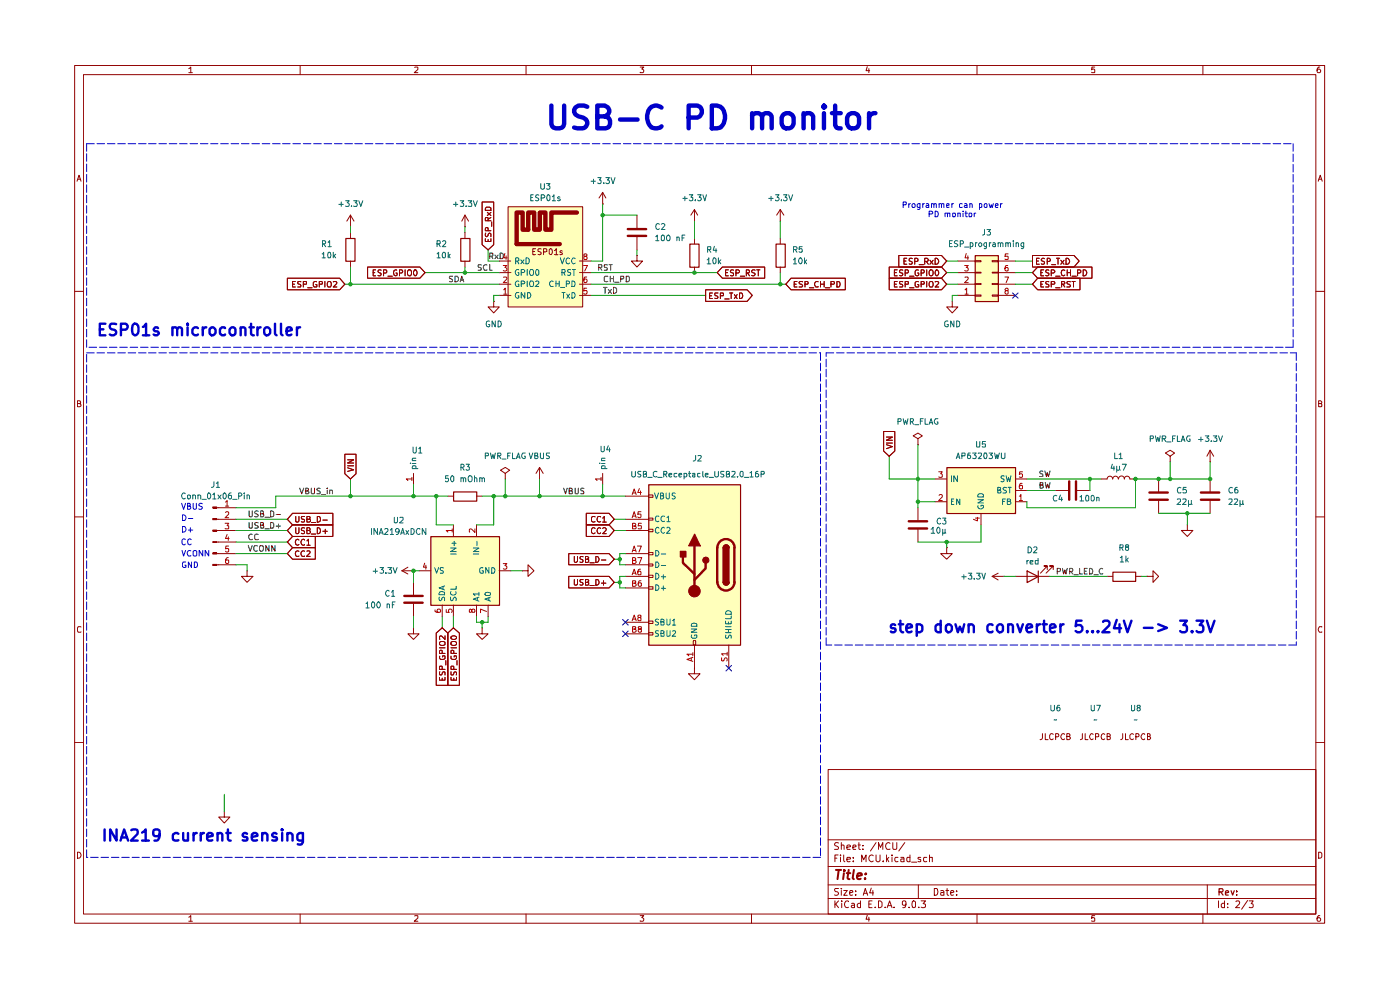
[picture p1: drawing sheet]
<svg xmlns="http://www.w3.org/2000/svg" width="297mm" height="210mm" viewBox="0 0 297 210" stroke-linecap="round" stroke-linejoin="round" font-family="sans-serif">
<g fill="none" stroke="#910000" stroke-width=".21">
<path d="M15.8 13.9h265.2v181.9h-265.2zM17.7 15.8h261.4v178.1h-261.4zM40 14.6l.5-.4v1.2M40 15.4h.8M63.7 13.9v1.9M88 14.3l.6-.1v.5l-.7 .7h.7M111.6 13.9v1.9M135.8 14.2h.8l-.5 .4 .5 .3-.1 .4h-.7M159.4 13.9v1.9M184 14.1l-.3 .9h.8M184.3 14.6v.8M207.3 13.9v1.9"/>
<path d="M232.2 14.2h-.6v.6l.1-.2h.4l.1 .2v.5h-.6M255.2 13.9v1.9M280 14.2a.55 .55 0 0 0-.6 .5l.2 .7h.4l.2-.2v-.3l-.3-.3h-.2l-.3 .3M16.3 38.4l.5-1.2 .4 1.2M16.5 38h.6M279.7 38.4l.4-1.2 .4 1.2M279.7 38h.6M15.8 61.8h1.9M279.1 61.8h1.9M16.4 85.6h.6v-.5l-.6-.1v1.3h.5l.3-.4-.3-.3M279.7 85.6h.5l.2-.3-.2-.3h-.5v1.3h.5l.2-.1v-.4l-.2-.2M15.8 109.6h1.9"/>
<path d="M279.1 109.6h1.9M17.2 133l-.6-.1-.2 .3v.7l.2 .2 .6-.1M280.4 133l-.5-.1-.2 .5 .2 .7 .5-.1M15.8 157.5h1.9M279.1 157.5h1.9M175.7 163.2h103.4v30.7h-103.4zM175.7 178.1h103.4M177.9 178.8l-.6-.1-.3 .4 .1 .2a.56 .56 0 0 1 .6 .3 .56 .56 0 0 1 0 .6h-.7M178.5 179.4l.1-.2 .5 .2v.8M178.5 178.7v1.5M179.7 179.7l.7-.1-.1-.3-.4-.1-.2 .2v.8h.6M180.9 179.7l.7-.1-.2-.4h-.3l-.2 .2v.6l.1 .2h.5"/>
<path d="M182 179.2h.5M182.2 178.7v1.3l.1 .2h.2M183.1 179.3v.1M185.8 178.7l-1.1 1.8M188.8 178.9l-.1-.1a.73 .73 0 0 0-.8 .5 .73 .73 0 0 0 .3 .9l.6-.1M189.4 178.7v1.2l.2 .3h.5l.1-.3v-1.2M191.9 178.7l-1.2 1.8M16.4 180.8a.65 .65 0 0 1 .8 .6 .65 .65 0 0 1-.8 .6zM40 194.6l.5-.4v1.2M40 195.4h.8M63.7 193.9v1.9M88 194.3l.6-.1v.5l-.7 .7h.7"/>
<path d="M111.6 193.9v1.9M135.8 194.2h.8l-.5 .5 .5 .2-.1 .4h-.7M159.4 193.9v1.9M175.7 190.6h103.4M175.7 187.7h103.4M175.7 183.8h103.4M177.1 191.1v1.4M177.1 182h.4M177.3 191.8l.6 .7M177.8 181.4h-.7v1.4M177.9 188.5l-.8 .1v.4l.6 .2 .2 .4-.4 .3-.5-.1M177.9 191.1l-.8 .8"/>
<path d="M178.3 181.4v.1M178.3 181.9v.9M178.5 188.5v.1M178.5 188.9v1M178.6 191.1v.2M178.6 191.6v.9M179 188.9h.7l-.7 1h.7M179 181.4v1.1l.2 .3M179.7 182.3l.7-.1-.1-.3h-.6v.1v.7h.6M180 191.3v-.1a.7 .7 0 0 0-.9 .5 .7 .7 0 0 0 .6 .8l.3-.1M180.3 189.4l.6-.2-.1-.3-.5 .1v.7l.1 .2 .4-.1M180.7 191.7l.4-.1 .2 .2v.7"/>
<path d="M181 182.6v.2M181 181.9v.1M181.3 191.9l-.7 .3 .2 .3 .5-.1M181.5 189.7v.2M181.5 189v.1M182.5 191.7a.45 .45 0 0 0-.6 .2l.1 .5h.5M182.5 191.1v1.4M182.8 182.8v-1.4l.4 1 .5-1v1.4M183.1 180.1v.1M183.1 189.9l.5-1.4 .5 1.4M183.2 189.5h.8M184 194.1l-.3 .9h.8"/>
<path d="M184.3 194.6v.8M184.3 191.8h.5M184.8 188.4l-.3 1h.8M185 191.1h-.7v1.4h.7M185.2 188.9v1M185.3 181.5a.63 .63 0 0 0-1 .6 .63 .63 0 0 0 1 .5M185.7 192.4v.1M185.8 181.4v1.1l.3 .3h.3l.3-.3v-1.1M186.4 191.1h.3l.4 .3v.8l-.4 .3h-.3zM186.4 180.2v-1.5l.4 1 .5-1v1.5M187.4 182.6v.2M187.8 192.4v.1"/>
<path d="M188 181.4v1.4M188.2 192.5l.5-1.4 .5 1.4M188.2 182.2l.4 .6M188.4 192.1h.7M188.6 181.9l-.6 .5M189.2 181.4v.1M189.2 181.9v.9M189.7 192.4v.1M190.5 181.9h-.5l-.2 .2v.4l.3 .3 .4-.1M191.1 181.9h.6l.1 .9M191.8 182.2l-.7 .1v.4h.7M192.2 191.8l-.3 .2-.5-.1v-.6l.3-.2 .4 .1a1.05 1.05 0 0 1-.3 1.3h-.3"/>
<path d="M192.9 192.4v.1M193 181.9h-.6v.2v.6h.6M193 181.4v1.4M193.4 182.9h1.1M193.5 191.3l.4-.2 .3 .2-.1 1.1h-.6zM194.8 187.7v2.9M194.9 192.4v.1M195.3 181.9h-.5l-.1 .1 .6 .4v.3h-.6M195.4 191.1h.9l-.5 .6 .5 .1v.6h-.9M196.6 181.9h-.6l-.1 .2 .1 .6h.6M197.2 182l.6-.1v.9M197.2 181.4v1.4"/>
<path d="M198.2 188.5h.5a.83 .83 0 0 1 .2 .9 .83 .83 0 0 1-.7 .5zM199.6 189h.6v.9M200.2 189.2l-.6 .2v.4h.6M200.7 188.9h.6M200.9 188.5v1.2l.4 .2M201.7 189.4l.7-.2-.1-.2-.5-.1-.1 .2 .1 .7h.5M202.9 189.7v.2M202.9 189v.1M207.3 193.9v1.9M232.2 194.2h-.6v.6l.1-.1h.4l.1 .1v.5h-.6M255.2 193.9v1.9M256.1 187.7v6.2"/>
<path d="M258.5 191.1v1.4M259.8 191.7l-.5-.1-.2 .3 .1 .5h.6M259.8 191.1v1.4M260.4 192.4v.1M260.4 191.7v.1M262.2 191.3l.2-.2h.3l.3 .4-.9 1h.9M264.7 191l-1.3 1.9M265 191.1h.9l-.5 .6 .5 .2-.1 .5h-.8M279.7 180.8h.4l.3 .3v.6l-.3 .3h-.4zM280 194.2a.55 .55 0 0 0-.6 .5l.2 .7h.4l.2-.2v-.3l-.3-.2h-.2l-.3 .2"/>
</g>
<path d="M258.6 189.2h.7l.2-.3-.1-.3-.8-.1v1.4M259 189.2l.5 .7M260 189.4l.6-.1-.1-.4-.4 .1-.1 .7 .1 .2h.5M261.2 188.9l.3 1 .3-1M262.3 189.8v.1M262.3 189v.2" fill="none" stroke="#910000" stroke-width=".25"/>
<path d="M177.3 184.5h1.1M177.9 184.5l-.2 2M179 185.2l-.1 1.3M179.1 184.5v.3M179.6 185.2h.8M180 184.5l-.2 1.7 .4 .3M181.1 184.5l-.2 1.7 .2 .3M181.8 185.9l1-.3v-.3a.6 .6 0 0 0-.9 .2v.9h.7M183.5 186.3v.2M183.7 185.3l.1 .1-.2 .1 .1-.2-.1 .2" fill="none" stroke="#910000" stroke-width=".42"/>
<g fill="#ffb">
<path d="M137.6 102.8h19.5v34h-19.5z"/>
<path d="M91.4 113.8h14.5v14.6h-14.5z"/>
<path d="M107.8 43.9h15.8v21.2h-15.8z"/>
<path d="M206.8 54.2h5v9.7h-5z"/>
<path d="M200.8 99.1h14.6v9.8h-14.6z"/>
</g>
<g fill="none" stroke="#910000" stroke-width=".21">
<path d="M104.7 63.9v1.2h1.2l-1.2 1.3-1.2-1.3h1.2M104.7 63.9h.1M62.1 113.8h4.8v2.4h-4.8l-1.1-1.2zM62.1 111.3h8.5v2.5h-8.5l-1.1-1.3zM62.1 108.9h8.5v2.4h-8.5l-1.1-1.1zM62.1 116.2h4.8v2.4h-4.8l-1.1-1.2zM62.7 111.9v1.1l.2 .2h.3l.2-.3v-1M62.7 109.6v1.1h.2h.3l.2-.2v-.9M63.4 114.6l-.2-.2a.65 .65 0 0 0-.6 .6 .65 .65 0 0 0 .6 .7l.2-.2M63.4 116.9l-.2-.1a.67 .67 0 0 0-.5 .6 .67 .67 0 0 0 .2 .6l.5-.1M64.6 114.6l-.2-.2a.64 .64 0 0 0-.6 .6 .64 .64 0 0 0 .6 .7l.2-.2M64.6 112l-.4-.1-.3 .3 .1 .3 .6 .2v.3l-.2 .2-.5-.1"/>
<path d="M64.6 109.6h-.6l-.1 .1 .1 .4 .6 .2v.4h-.7M64.6 116.9a.61 .61 0 0 0-.8 .3 .61 .61 0 0 0 .3 .8l.5-.1M65.1 114.7l.3-.3v1.3M65.1 112.5h.6v-.5l-.6-.1v1.3h.5l.3-.4-.4-.3M65.1 110.2l.6-.1v-.5h-.6v1.1h.7l.1-.4-.4-.1M65.1 116.9l.4-.1 .3 .4-.8 .8h.8M65.1 115.7h.7M66 113.3h1M66 110.8h1M67.3 111.9a.64 .64 0 0 1 .7 .7 .64 .64 0 0 1-.7 .6zM67.3 109.6h.4a.66 .66 0 0 1 .3 .7 .66 .66 0 0 1-.7 .4zM68.5 112.7h.9"/>
<path d="M68.5 110.3h.9M69 112.3v.9M127.8 100.4v2.4M137.6 105h.9v.5h-.9zM137.6 109.9h.9v.4h-.9zM137.6 112.3h.9v.5h-.9zM137.6 117.2h.9v.5h-.9zM137.6 119.6h.9v.5h-.9zM110.8 121.1h1.2v-1.3l1.3 1.3-1.3 1.2v-1.2M110.8 121.1h.1M137.6 122h.9v.5h-.9zM137.6 124.5h.9v.5h-.9z"/>
<path d="M137.6 131.7h.9v.6h-.9zM137.6 134.2h.9v.5h-.9zM147.1 135.9h.5v.9h-.5zM147.3 141.7v1.2h1.2l-1.2 1.3-1.2-1.3h1.2M147.3 141.7h.1"/>
</g>
<g fill="none" stroke="#0f0f0f" stroke-width=".21">
<path d="M52.7 115.7l.4 1.2 .4-1.2M52.8 108.4v1l.3 .2 .4-.1v-1.1M52.8 110.8l.1 1.2 .6-.1v-1.1M53.5 113.4a.61 .61 0 0 0-.8 .3 .61 .61 0 0 0 .3 .8l.5-.1M54.6 115.8l-.6-.1-.2 .3 .1 .8 .3 .1 .4-.1M54.8 108.5l-.5-.1-.3 .2 .2 .4 .6 .3-.3 .3h-.5M54.8 110.9h-.7v.4l.5 .2 .2 .3-.2 .2h-.6M54.8 113.4h-.1a.45 .45 0 0 0-.7 .1v.7l.2 .3 .6-.1M55.3 109h.5l.1-.5-.2-.1h-.4v1.2h.6l.1-.4-.3-.2M55.3 111.4l.6-.1v-.4l-.6-.1v1.2h.6l.1-.3-.3-.3M56.2 109.7h1M56.2 112.2h1"/>
<path d="M57.1 115.7v1.2l-.7-1.2v1.2M57.4 108.4a.52 .52 0 0 1 .7 .3v.6a.52 .52 0 0 1-.7 .3zM57.4 110.8a.52 .52 0 0 1 .7 .4v.6l-.2 .2h-.5zM58.3 115.7v1.2l-.6-1.2v1.2M58.6 109.1h.9M58.6 111.6h.9M59.1 111.2v.8"/>
<circle cx="55.5" cy="116.3" r=".58"/>
</g>
<path d="M127.5 101.6h-1.2l.4 .3M127.5 101.3v.6" fill="none" stroke="#b90000" stroke-width=".21"/>
<path d="M127.2 98.3h.1M127.6 99.4h1.2M127.6 98.3h.8M127.6 97.7h.8M127.7 99.4v-.6h.6l.1 .6M128.4 97.2h-.7v.5" fill="none" stroke="#006665" stroke-width=".21"/>
<path d="M137.6 102.8h19.5v34.1h-19.5z" fill="none" stroke="#910000" stroke-width=".25"/>
<path d="M155.8 116.2v7.3" fill="none" stroke="#910000" stroke-width=".51"/>
<path d="M153.3 116.2h1.3v7.3h-1.3z" fill="#910000"/>
<path d="M153.4 116.2h1.2v7.4h-1.2zM153.4 116.2a.64 .64 0 0 1 .7-.6 .64 .64 0 0 1 .6 .6" fill="none" stroke="#910000" stroke-width=".25"/>
<path d="M153.6 115.8a.63 .63 0 0 1 .7-.2 .63 .63 0 0 1 .4 .6h-1.3z" fill="#910000"/>
<path d="M153.4 116.2a.64 .64 0 0 1 .7-.6 .64 .64 0 0 1 .6 .6M153.4 123.5a.64 .64 0 0 0 .7 .6 .64 .64 0 0 0 .6-.6" fill="none" stroke="#910000" stroke-width=".25"/>
<path d="M152.2 116.2a1.82 1.82 0 0 1 1.8-1.9 1.82 1.82 0 0 1 1.8 1.9M152.2 123.5a1.82 1.82 0 0 0 1.8 1.8 1.82 1.82 0 0 0 1.8-1.8" fill="none" stroke="#910000" stroke-width=".51"/>
<path d="M153.4 123.5h1.3a.64 .64 0 0 1-.6 .6 .64 .64 0 0 1-.7-.6z" fill="#910000"/>
<path d="M153.4 123.5a.64 .64 0 0 0 .7 .6 .64 .64 0 0 0 .6-.6" fill="none" stroke="#910000" stroke-width=".25"/>
<path d="M152.1 116.2v7.3" fill="none" stroke="#910000" stroke-width=".51"/>
<circle cx="149.7" cy="118.8" r=".64" fill="#910000"/>
<circle cx="149.7" cy="118.8" r=".64" fill="none" stroke="#910000" stroke-width=".25"/>
<path d="M147.4 113.3l1.1 2.5h-2.4z" fill="#910000"/>
<path d="M147.4 113.3l1.1 2.5h-2.4z" fill="none" stroke="#910000" stroke-width=".25"/>
<path d="M144.9 118.1v1.3l2.4 2.4M147.3 115.7v9.7M149.7 119.4v1.2l-2.4 2.4" fill="none" stroke="#910000" stroke-width=".51"/>
<circle cx="147.3" cy="125.4" r="1.23" fill="#910000"/>
<circle cx="147.3" cy="125.4" r="1.23" fill="none" stroke="#910000" stroke-width=".21"/>
<path d="M144.3 116.9h1.2v1.2h-1.2z" fill="#910000"/>
<path d="M144.3 117h1.2v1.2h-1.2z" fill="none" stroke="#910000" stroke-width=".25"/>
<g fill="none" stroke="#910000" stroke-width=".21">
<path d="M114.5 99.1l-.8 1.3M114.5 99.1l.7 1.3M114.5 99.1v2.5M114.5 101.6h.1M132.7 105.2h4.9M132.7 110.2h4.9M132.7 112.5h4.9M132.7 117.4h4.9M132.7 119.8h4.9M132.7 122.3h4.9M132.7 124.7h4.9M132.7 132h4.9"/>
<path d="M132.7 134.5h4.9M147.3 136.8v4.9M154.6 136.8v4.9M47.6 172.1v1.2h1.2l-1.2 1.3-1.2-1.3h1.2M47.6 172.1h.1"/>
</g>
<g fill="none" stroke="#b90000" stroke-width=".21">
<path d="M134.1 104.9l.4-1.2 .5 1.2M134.1 109.8l.4-1.3 .5 1.3M134.1 117.1l.4-1.3 .5 1.3M134.2 111.6l.6-.1v-.4l-.6-.1v1.2h.6l.2-.4-.4-.2M134.2 118.9l.6-.1v-.4l-.6-.1v1.3h.5l.3-.5-.4-.2M134.3 104.6h.6M134.3 109.5h.6M134.3 116.8h.6M135.2 115.8h.9l-.5 1.3M135.3 118.3h.8l-.5 1.3M135.6 103.6l-.3 .9h.8M135.9 104.1v.8"/>
<path d="M136 108.5h-.6l-.1 .6h.6l.1 .5-.2 .2h-.3l-.2-.2M136.1 111h-.6l-.1 .6 .6-.1 .1 .6h-.7M134.1 121.9l.4-1.2 .5 1.2M134.1 131.7l.4-1.2 .5 1.2M134.2 123.7h.6v-.5h-.6v1.2h.5l.3-.4-.4-.3M134.2 133.4h.6v-.5h-.6v1.2h.5l.3-.4-.4-.3M134.3 121.6h.6M134.3 131.3h.6M135.6 131l-.3-.3 .1-.1h.6v.3l-.4 .1a.42 .42 0 0 0-.2 .7l.6-.1v-.5l-.2-.1M135.6 133.4l-.2-.2 .1-.3h.5l.1 .4-.2 .1h-.4l-.1 .2v.3l.2 .2 .5-.1v-.5l-.2-.1M135.9 120.7l-.4 .1-.2 1 .1 .1 .6-.1v-.5l-.2-.1h-.2l-.3 .2M136 123.2l-.4 .1-.2 .8 .2 .3 .5-.1v-.6l-.5-.1-.2 .3"/>
<path d="M146.6 139.6v.5M147 139.4l-1.3 .5 1.3 .4M147 138.8h-1.3l.4 .3M147 138.4v.7M153.1 139.5v.6l.1 .1 .4-.1 .2-.5h.4v.6M154.3 138.7h-1.2l.3 .3M154.3 138.3v.7"/>
</g>
<g fill="none" stroke="#006665" stroke-width=".21">
<path d="M138.9 104.6l.4 1.2 .4-1.2M139.1 116.8a.66 .66 0 0 1 .7 .4 .66 .66 0 0 1-.3 .7h-.4zM139.1 119.2h.4a.66 .66 0 0 1 .3 .8 .66 .66 0 0 1-.7 .4zM139.8 109.6l-.5-.1a.61 .61 0 0 0-.3 .8 .61 .61 0 0 0 .8 .3M139.8 112l-.1-.1a.61 .61 0 0 0-.7 .3 .61 .61 0 0 0 .1 .7l.3 .2 .4-.2M140.1 105.2l.6-.1v-.4l-.2-.1h-.4v1.2h.6l.1-.4-.3-.2M140.3 117.5h.9M140.3 120h.9M141 109.6l-.5-.1a.61 .61 0 0 0-.3 .8 .61 .61 0 0 0 .8 .3M141 112l-.3-.2a.6 .6 0 0 0-.5 .7 .6 .6 0 0 0 .7 .5l.1-.1M141.3 104.6v1l.3 .2 .4-.1v-1.1M141.5 109.8l.3-.3v1.2"/>
<path d="M141.5 112l.4-.2 .3 .5-.8 .8h.8M141.5 110.7h.7M143.3 104.6h-.6l-.1 .1v.4l.5 .1 .2 .3-.3 .3h-.4M139.1 121.6a.64 .64 0 0 1 .7 .6 .64 .64 0 0 1-.7 .7zM139.1 124a.66 .66 0 0 1 .7 .5 .66 .66 0 0 1-.3 .7h-.4zM139.7 131.4h-.6v.4l.5 .2 .1 .3-.3 .3-.4-.1M139.7 133.9h-.6v.4a.47 .47 0 0 1 .5 .2 .47 .47 0 0 1 0 .5h-.6M140.2 131.9l.6-.1 .1-.2-.3-.3h-.4v1.3h.5l.2-.2v-.4l-.3-.1M140.2 134.4h.4l.3-.3-.1-.2-.6-.1v1.2h.6l.1-.5-.3-.1M140.3 122.3h.9M140.3 124.8h.9M140.7 121.9v1"/>
<path d="M140.7 124.3v.9M141.5 131.3v1.1l.1 .2h.3l.3-.3v-1M141.5 133.8l.1 1.2h.4l.2-.2v-1M142.7 131.7l.3-.4v1.3M142.7 133.9l.4-.1 .2 .3-.7 .9h.7M142.7 132.6h.6M146.6 133.4h1.2l-1.2 .7h1.2M146.7 134.7a.45 .45 0 0 0 .2 .7h.7l.2-.2v-.5h-.5v.2M146.8 132.3h.9l.1 .1v.4h-1.2zM153.9 131.7v.6h1.2v-.6M153.9 134.2h1.2M153.9 133.5h1.2"/>
<path d="M153.9 132.9h1.2M154 134.7v.7h.3l.5-.7 .3 .2v.5M154 129.8a.72 .72 0 0 1 1.1 0v.5h-1.2zM154.5 131.9v.4M154.5 133.5v.7M155.1 130.6v.6h-1.2"/>
</g>
<path d="M45.1 107.5h.9v.3h-.9z" fill="#910000"/>
<path d="M45.1 107.5h.9v.3h-.9z" fill="none" stroke="#910000" stroke-width=".21"/>
<path d="M45.1 110h.9v.2h-.9z" fill="#910000"/>
<path d="M45.1 110h.9v.2h-.9z" fill="none" stroke="#910000" stroke-width=".21"/>
<path d="M45.1 112.4h.9v.3h-.9z" fill="#910000"/>
<path d="M45.1 112.4h.9v.3h-.9z" fill="none" stroke="#910000" stroke-width=".21"/>
<path d="M45.1 114.9h.9v.2h-.9z" fill="#910000"/>
<path d="M45.1 114.9h.9v.2h-.9z" fill="none" stroke="#910000" stroke-width=".21"/>
<path d="M45.1 117.3h.9v.2h-.9z" fill="#910000"/>
<path d="M45.1 117.3h.9v.2h-.9z" fill="none" stroke="#910000" stroke-width=".21"/>
<path d="M45.1 119.7h.9v.3h-.9z" fill="#910000"/>
<g fill="none" stroke="#910000" stroke-width=".21">
<path d="M61 59h11.1l1.1 1.3-1.1 1.2h-11.1zM62.7 59.7h-.6v1.2h.6M63.8 59.8h-.6v.4a.47 .47 0 0 1 .5 .2 .47 .47 0 0 1 .1 .5h-.6M67.1 59.8a.46 .46 0 0 0-.6 .1v.7l.1 .3 .6-.1v-.4h-.2M68.9 59.7v1.2M69.5 59.9l.3-.2 .3 .1a.87 .87 0 0 1 0 1.1h-.5l-.2-.4zM70.7 59.8l.5-.1 .3 .2-.8 1h.8M74.3 48.1h.1M74.3 45.6v2.5M74.3 49.3v1.2M74.3 55.4v1.2M74.3 45.6l-.7 1.3"/>
<path d="M74.3 45.6l.8 1.3M78 56.6h11.1l1.1 1.2-1.1 1.2h-11.1zM79.2 57.8h.3M79.7 57.2h-.5v1.3h.5M80.9 57.3h-.6v.4l.5 .2 .1 .4-.3 .2-.4-.1M81.4 57.9h.5l.1-.2v-.3l-.1-.2h-.5v1.3M82.3 58.6h.9M84.2 57.3l-.1-.1a.64 .64 0 0 0-.6 .6 .64 .64 0 0 0 .5 .7l.2-.2v-.4h-.2M84.8 57.9l.5-.1v-.5l-.5-.1v1.3M85.9 57.2v1.3M86.5 57.4l.5-.2a.86 .86 0 0 1 0 1.3 .46 .46 0 0 1-.6-.4zM87.9 57.3a.61 .61 0 0 1 .7 .5 .61 .61 0 0 1-.5 .7 .71 .71 0 0 1-.2-1.2z"/>
<path d="M98.6 48.1h.1M98.6 45.6v2.5M98.6 49.3v1.2M98.6 55.4v1.2M98.6 45.6l-.6 1.3M98.6 45.6l.8 1.3M102.3 42.8h2.4v9.1l-1.2 1.1-1.2-1.1zM103 50.6v.6h1.1v-.6M103 49.4v.7l.3 .1 .2-.2v-.3l.4-.3 .2 .2v.6M103 44.1l.2-.2h.7l.2 .2v.5h-1.1zM103.4 45l.7 .7M103.5 48.9v-.6h-.5v.6h1.1"/>
<path d="M103.5 46.8v-.6l-.5-.1v.7h1.1M103.5 50.8v.4M104.1 46.1l-.6 .4M104.1 45l-.7 .7M104.3 47.1v.9M105.9 57.8h2.5M105.9 55.4h2.5M107.8 43.9h15.8v21.2h-15.8zM113 53.3h.5M113.6 52.7h-.6v1.3h.6M114.8 52.8l-.5-.1-.2 .2v.4l.7 .4-.2 .3-.5-.1M115.3 53.4l.7-.1v-.4l-.2-.2h-.5v1.3"/>
<path d="M116.8 52.7a.68 .68 0 0 1 .4 .7 .68 .68 0 0 1-.4 .6l-.3-.2v-.8zM117.6 53.2l.4-.5v1.3M117.6 54h.8M119.3 53.3l-.3-.1-.2 .1 .2 .3 .3 .1v.2h-.5M122.9 57.8h2.5M122.9 55.4h2.5M127.8 43.3h.1M127.8 40.8l-.7 1.2M127.8 40.8l.7 1.2M127.8 40.8v2.5M135.1 54.2v1.2h1.2l-1.2 1.2-1.2-1.2h1.2M135.1 54.2h.1"/>
<path d="M135.1 45.6v2.7M135.1 50.3v2.7M147.3 46.9h.1M147.3 44.5v2.4M147.3 50.5v1.2M147.3 56.6v1.2M147.3 44.5l-.7 1.1M147.3 44.5l.7 1.1M153.2 56.6h9v2.4h-9l-1.1-1.2zM153.9 57.8h.4M154.5 57.2h-.6v1.3h.6M155.6 57.3l-.4-.1-.3 .3 .1 .2 .6 .3v.3l-.2 .2-.5-.1"/>
<path d="M156.1 57.9h.5l.3-.4-.3-.3h-.5v1.3M157.1 58.6h.9M158.3 57.9l.6-.1v-.5l-.6-.1v1.3M158.6 57.9l.4 .6M160.2 57.3l-.5-.1-.3 .3 .1 .2 .7 .4-.3 .4-.5-.1M160.5 57.2h.7M160.9 57.2v1.3M165.5 46.9h.1M165.5 44.5v2.4M165.5 50.5v1.2M165.5 56.6v1.2M165.5 44.5l-.7 1.1"/>
<path d="M165.5 44.5l.8 1.1M167.8 59h11.5v2.5h-11.5l-1.1-1.2zM169.1 59.7h-.6v1.2h.6M170.3 59.8h-.7l-.1 .2 .3 .3h.2l.3 .4-.2 .2h-.6M173.6 59.8a.61 .61 0 0 0-.8 .3 .61 .61 0 0 0 .3 .8l.5-.1M174.1 59.7v1.2M174.8 59.7v1.2M177.5 59.7a.66 .66 0 0 1 .7 .4 .66 .66 0 0 1-.2 .8h-.5zM188.6 59h11.1l1.1 1.3-1.1 1.2h-11.1zM188.6 56.6h11.1l1.1 1.2-1.1 1.2h-11.1zM189.7 57.8h.5M190.3 59.7h-.6v1.2h.6"/>
<path d="M190.3 57.2h-.6v1.3h.6M190.7 54.2h9l1.1 1.2-1.1 1.2h-9zM191.5 59.8h-.7v.3l.7 .4-.1 .4h-.6M191.5 57.3l-.5-.1-.2 .2v.3l.6 .2 .1 .2-.1 .3h-.6M191.8 55.4h.4M192 57.9h.5l.2-.2v-.3l-.2-.2h-.5v1.3M192.4 54.8h-.6v1.3h.6M193 58.6h.9M193.5 54.9l-.5-.1-.1 .2v.3l.6 .4-.2 .4-.4-.1M194.1 55.5l.6-.1v-.4l-.6-.2v1.3M194.8 59.8a.45 .45 0 0 0-.7 .1v.7l.2 .3 .6-.1v-.4h-.2M194.8 57.3l-.3-.1-.4 .4v.6l.4 .3 .4-.2v-.4h-.2"/>
<path d="M195 56.1h.9M195.4 57.9l.6-.1v-.5l-.6-.1v1.3M196.2 55.5l.7-.1v-.4l-.2-.2h-.5v1.3M196.5 55.5l.4 .6M196.6 57.2v1.3M196.6 59.7v1.2M197.2 59.9l.2-.2 .4 .1a.87 .87 0 0 1 0 1.1h-.5l-.2-.4zM197.2 57.4l.2-.2 .5 .2 .1 .7-.4 .4-.4-.2zM197.3 55.2l.7 .9M198 55.2l-.7 .9M198.4 59.8l.5-.1 .2 .2-.7 1h.7M198.4 54.8a.65 .65 0 0 1 .7 .6 .65 .65 0 0 1-.7 .7z"/>
<path d="M198.5 57.3l.2-.1a.68 .68 0 0 1 .4 .7 .68 .68 0 0 1-.4 .6 .81 .81 0 0 1-.2-1.2zM203.2 57.8h3.6M203.2 55.4h3.6M206.8 57.7h1.3v.2h-1.3zM206.8 55.3h1.3v.2h-1.3zM210.5 57.7h1.3v.2h-1.3zM210.5 55.3h1.3v.2h-1.3zM211.8 57.8h3.6M211.8 55.4h3.6M219 54.2h8.8l1.1 1.2-1.1 1.2h-8.8zM219.9 55.4h.4M220.1 56.6h11.5v2.4h-11.5l-1.1-1.2z"/>
<path d="M220.1 59h9v2.5h-9l-1.1-1.2zM220.5 54.8h-.6v1.3h.6M220.8 57.8h.4M221.4 57.2h-.6v1.3h.6M221.4 59.7h-.6v1.2h.6M221.6 54.9l-.4-.1-.3 .2 .2 .4 .5 .1v.4l-.2 .2-.5-.1M222.2 55.5l.6-.1v-.4l-.2-.2h-.4v1.3M222.5 57.3l-.4-.1-.3 .3 .1 .2 .6 .3v.3l-.2 .2-.5-.1M222.5 59.8l-.4-.1-.3 .2 .1 .3 .6 .3v.3l-.7 .1M223 57.9h.5l.3-.4-.3-.3h-.5v1.3M223.1 56.1h.8M223.9 58.6h1"/>
<path d="M224.1 54.8h.7M224.5 54.8v1.3M225 55.2l.7 .9M225.7 55.2l-.7 .9M225.9 57.4l-.3-.2a.65 .65 0 0 0-.5 .7 .65 .65 0 0 0 .5 .6l.3-.2M226.1 54.8a.65 .65 0 0 1 .8 .6 .65 .65 0 0 1-.8 .7zM226.4 57.8h.7M226.4 57.2v1.3M227.1 59.8h-.7l-.1 .2 .3 .3h.2l.3 .4-.2 .2h-.6M227.1 57.2v1.3M227.4 58.6h.9M227.4 59.7h.7"/>
<path d="M227.8 59.7v1.2M228.6 57.9l.6-.1 .1-.4-.7-.2v1.3M229.8 57.2a.65 .65 0 0 1 .8 .7 .65 .65 0 0 1-.8 .6zM62.1 60.3h.4M64.3 60.3h.6l.1-.5-.7-.1v1.2M65.3 61h.9M67.7 60.3h.6v-.5l-.6-.1v1.2M105.9 60.3h2.5M105.9 62.7h2.5M122.9 60.3h2.5M122.9 62.7h2.5M149.7 61.5h8.8l1.1 1.2-1.1 1.2h-8.8z"/>
<path d="M150.5 62.7h.5M151.1 62.1h-.6v1.2h.6M152.3 62.1l-.7 .1v.4l.7 .4-.2 .3-.5-.1M152.8 62.7h.6v-.6h-.6v1.2M153.8 63.4h.9M154.8 62.1h.6M155.1 62.1v1.2M155.8 62.5l.6 .8M156.4 62.5l-.6 .8M156.9 62.1h.4a.66 .66 0 0 1 .2 .8 .66 .66 0 0 1-.6 .4zM168.5 60.3h.4M170.8 60.3h.6v-.5l-.6-.1v1.2"/>
<path d="M171.7 61h.9M174.1 60.3h.7M175.1 61h.9M176.3 60.3h.6l.1-.2v-.3l-.7-.1v1.2M189.7 60.3h.5M192 60.3h.6l.1-.5-.7-.1v1.2M193 61h.9M195.4 60.3h.6v-.5l-.6-.1v1.2M202 63.9v1.2h1.2l-1.2 1.3-1.2-1.3h1.2M202 63.9h.1M203.2 60.3h3.6M203.2 62.7h3.6"/>
<path d="M206.8 62.6h1.3v.2h-1.3zM206.8 60.1h1.3v.3h-1.3zM210.5 62.6h1.3v.2h-1.3zM210.5 60.1h1.3v.3h-1.3zM211.8 60.3h3.6M211.8 62.7h3.6M220.8 60.3h.4M223 60.3h.6l.2-.2-.1-.3-.7-.1v1.2M223.9 61h1M225.2 60.3h.5l.2-.2-.1-.3-.6-.1v1.2M225.5 60.3l.4 .6M73.2 96.4h2.3v4.1l-1.2 1.1-1.1-1.1z"/>
<path d="M73.7 99.2l1.3 .5-1.3 .3M73.7 97.5h1.3l-1.3 .7h1.3M73.7 98.8h1.3M187.5 91.5h2.3v4.2l-1.2 1.1-1.1-1.1zM188 94.3l1.3 .4-1.3 .5M188 92.7h1.3l-1.3 .7h1.3M188 94h1.3M194.7 93.1l1-.6-1-.6-1 .6 1 .6v1.2M194.7 94.3h.1M248.2 96.8l1-.7-1-.6-1 .6 1 .7v1.2M248.2 98h.1M256.7 98h.1"/>
<path d="M256.7 95.5v2.5M256.7 95.5l-.7 1.3M256.7 95.5l.8 1.3M45.1 119.7h.9v.3h-.9zM46 107.7h4M46 110.2h4M46 112.5h4M46 115h4M46 117.4h4M46 119.8h4M62.1 113.8h4.8v2.4h-4.8l-1.1-1.2zM62.1 111.3h8.5v2.5h-8.5l-1.1-1.3z"/>
<path d="M62.1 108.9h8.5v2.4h-8.5l-1.1-1.1zM62.1 116.2h4.8v2.4h-4.8l-1.1-1.2zM62.7 111.9v1.1l.2 .2h.3l.2-.3v-1M62.7 109.6v1.1h.2h.3l.2-.2v-.9M63.4 114.6l-.2-.2a.65 .65 0 0 0-.6 .6 .65 .65 0 0 0 .6 .7l.2-.2M63.4 116.9l-.2-.1a.67 .67 0 0 0-.5 .6 .67 .67 0 0 0 .2 .6l.5-.1M64.6 114.6l-.2-.2a.64 .64 0 0 0-.6 .6 .64 .64 0 0 0 .6 .7l.2-.2M64.6 112l-.4-.1-.3 .3 .1 .3 .6 .2v.3l-.2 .2-.5-.1M64.6 109.6h-.6l-.1 .1 .1 .4 .6 .2v.4h-.7M64.6 116.9a.61 .61 0 0 0-.8 .3 .61 .61 0 0 0 .3 .8l.5-.1M65.1 114.7l.3-.3v1.3M65.1 112.5h.6v-.5l-.6-.1v1.3h.5l.3-.4-.4-.3"/>
<path d="M65.1 110.2l.6-.1v-.5h-.6v1.1h.7l.1-.4-.4-.1M65.1 116.9l.4-.1 .3 .4-.8 .8h.8M65.1 115.7h.7M66 113.3h1M66 110.8h1M67.3 111.9a.64 .64 0 0 1 .7 .7 .64 .64 0 0 1-.7 .6zM67.3 109.6h.4a.66 .66 0 0 1 .3 .7 .66 .66 0 0 1-.7 .4zM68.5 112.7h.9M68.5 110.3h.9M69 112.3v.9M87.7 100.4v2.4M95 105.2h1.2"/>
<path d="M96.2 111.3v2.5M101.1 111.3v2.5M101.1 105.2h1.2M107.2 100.4l.9-.7-.9-.6-1 .6 1 .7v1.2M107.2 101.6h.1M120.7 117.4h8.5l1.1 1.2-1.1 1.2h-8.5zM121.8 118v1.1l.2 .2h.3l.2-.3v-1M123.7 118.1h-.6v.4l.5 .2 .1 .3-.3 .3-.4-.1M124.2 118.6l.6-.1 .1-.2-.3-.3h-.4v1.3h.5l.2-.2v-.4l-.3-.1M124.4 111.3h4.8l1.1 1.2-1.1 1.3h-4.8zM124.4 108.9h4.8l1.1 1.3-1.1 1.1h-4.8zM125.1 119.4h1"/>
<path d="M126.2 112.1v-.1a.42 .42 0 0 0-.7 .3v.6l.1 .2 .4 .1 .2-.2M126.2 109.6h-.6l-.1 .2v.7a.52 .52 0 0 0 .7 .2M126.4 118a.64 .64 0 0 1 .7 .7 .64 .64 0 0 1-.7 .6zM127.4 112.1l-.1-.1a.61 .61 0 0 0-.6 .3 .61 .61 0 0 0 0 .7l.4 .2 .3-.2M127.4 109.6h-.5a.61 .61 0 0 0-.2 .7 .61 .61 0 0 0 .7 .4M127.6 118.8h.9M127.8 112.1l.2-.2h.4l.2 .3-.1 .3-.7 .7h.8M127.8 109.9l.4-.3v1.1M127.8 110.7h.8M194.7 107.7v2.6M194.7 112.3v2.7M198.4 101.6h2.4"/>
<path d="M198.4 106.4h2.4M200.8 116.2v1.2h1.2l-1.2 1.2-1.2-1.2h1.2M200.8 116.2h.1M208.1 108.9v2.4M215.4 104.1h2.4M215.4 101.6h2.4M215.4 106.4h2.4M223.9 104.1h2.7M228.5 104.1h2.7M237.2 101.6a.59 .59 0 0 0-.6-.6 .59 .59 0 0 0-.5 .6 .59 .59 0 0 0-.6-.6 .59 .59 0 0 0-.6 .6h-1.3M237.3 101.6a.64 .64 0 0 1 .6-.6 .64 .64 0 0 1 .7 .6M238.5 101.6a.59 .59 0 0 1 .6-.6 .59 .59 0 0 1 .6 .6h1.2"/>
<path d="M245.8 101.6v2.7M245.8 106.3v2.6M251.9 111.3v1.2h1.2l-1.2 1.3-1.3-1.3h1.3M251.9 111.3h.1M256.7 101.6v2.7M256.7 106.3v2.6M52.4 121.1v1.2h1.3l-1.3 1.2-1.2-1.2h1.2M52.4 121.1h.1M85.3 121.1l1.2 .7M85.3 121.1h2.4M86.5 120.3l-1.2 .8M87.7 121.1h.1"/>
<path d="M87.7 133.2v1.3h1.2l-1.2 1.1-1.2-1.1h1.2M87.7 133.2h.1M87.7 123.5v2.7M87.7 128.1v2.7M88.9 121.1h2.5M92.5 134.3l1.3-1.1 1.2 1.1v11.1h-2.5zM93.2 137.4h1.2M93.3 139.2a.46 .46 0 0 0 .2 .7h.7l.2-.2-.1-.6h-.4v.3M93.4 136.1h.7l.3 .1v.5a.77 .77 0 0 1-1.2-.1zM93.8 138.6v-.6h-.5l-.1 .6h1.2M93.8 128.4v2.4M94.4 134.9v.7l-.8-.7-.4 .2 .1 .5"/>
<path d="M95 134.3l1.2-1.1 1.3 1.1v11.1h-2.5zM95.7 139.2v.5l.2 .2h.7a.55 .55 0 0 0 .2-.8h-.4v.3M95.7 136.2a.77 .77 0 0 1 1.2 .2l-.1 .3a.72 .72 0 0 1-1.1-.1zM95.7 135h.1a.66 .66 0 0 1 1.1 .3 .67 .67 0 0 1-1.2 0zM95.7 137.4h1.2M96.2 128.4v2.4M96.3 138.6v-.6h-.6v.6h1.2M101.1 128.4v2.4M102.3 133.2v1.3h1.2l-1.2 1.1-1.2-1.1h1.2M102.3 133.2h.1M103.5 128.4v2.4M105.9 121.1h2.5"/>
<path d="M120.7 122.3h8.5l1.1 1.2-1.1 1.2h-8.5zM121.8 122.9v1.1l.2 .1h.3l.2-.2v-1M123.7 122.9h-.6a.47 .47 0 0 0 .1 .5 .47 .47 0 0 0 .4 .2v.4h-.6M124.2 123.5h.4l.3-.2-.2-.4h-.5v1.2l.7-.1v-.4l-.3-.1M125.1 124.2h1M126.4 122.9h.4a.66 .66 0 0 1 .3 .8 .66 .66 0 0 1-.7 .4zM127.6 123.7h.9M128 123.2v.9M210.5 122.3h2.4M210.5 122.3l1.3 .7M211.8 121.6l-1.3 .7M212.9 122.3h.1"/>
<path d="M215.4 122.3h7.3M222.2 120.8v-.7h-.7h.7l-1.5 1.5M223.4 120.8v-.7h-.7h.7l-1.5 1.5M234.9 122.3h1.2M240.9 122.3h1.2M243.3 122.3h1.3v-1.2l1.2 1.2-1.2 1.2v-1.2M243.3 122.3h.1M93.2 143.7v.6h1.2v-.6M93.3 142.5v.7l.4-.1a.47 .47 0 0 1 .2-.5 .47 .47 0 0 1 .5 0v.6M93.8 142v-.6l-.5-.1-.1 .7h1.2M93.8 143.9v.4M94.6 140.1v1"/>
<path d="M95.7 143.7v.6h1.2v-.6M95.7 142.5l.1 .7h.3l.4-.7 .4 .2-.1 .5M96.3 142v-.6l-.5-.1-.1 .7h1.2M96.3 143.9v.4M96.9 140.1v1M221.2 155.6v1l-.2 .2-.4 .1M221.7 155.6v1.3h.6M223.4 155.8v-.1a.42 .42 0 0 0-.7 .3l.1 .7 .2 .2 .4-.2M223.9 156.3l.6-.1v-.5l-.6-.1v1.3M225.8 155.8v-.1a.54 .54 0 0 0-.6 .1 .54 .54 0 0 0-.2 .6l.5 .5 .3-.2M226.3 156.2h.6v-.5l-.6-.1v1.3h.5l.3-.4-.4-.3M229.6 155.6v1.1l-.4 .2"/>
<path d="M230.2 155.6v1.3h.6M231.9 155.8l-.3-.2a.6 .6 0 0 0-.5 .7 .6 .6 0 0 0 .7 .5l.1-.1M232.4 156.3l.7-.1v-.4l-.2-.2h-.5v1.3M234.4 155.8l-.1-.1a.61 .61 0 0 0-.7 .3 .61 .61 0 0 0 .1 .7l.3 .2 .4-.2M234.9 156.2h.5l.1-.3-.2-.3h-.4v1.3l.6-.2v-.3l-.2-.2M238.2 155.6v1l-.5 .3M238.8 155.6v1.3h.6M240.5 155.8l-.4-.2-.4 .4 .1 .7 .3 .2 .4-.2M241 156.3l.6-.1v-.5l-.6-.1v1.3M242.8 155.8v-.1a.54 .54 0 0 0-.6 .1 .54 .54 0 0 0-.1 .6l.4 .5 .3-.2M243.4 156.2h.5v-.5l-.5-.1v1.3h.4l.3-.4-.3-.3"/>
</g>
<g fill="none" stroke="#b90000" stroke-width=".21">
<path d="M106.8 56.3h.7l-.4 .4 .4 .3-.1 .4h-.6M106.9 58.8h.5l.1 .3-.7 .8h.7M107.1 53.8l-.2 .9h.7M107.4 54.3v.7M123.8 56.3h.8l-.6 1.2M124 54.4l-.1-.1v-.4h.6v.5h-.5l-.1 .1 .1 .5h.5v-.4l-.2-.2M124.5 58.8h-.5l-.1 .2v.8l.1 .1h.5v-.6l-.5-.1-.1 .2M204.6 56.3h.8l-.4 .4 .3 .1v.6h-.7M204.7 58.8h.6l.1 .3-.8 .8h.8M205 53.8l-.3 .9h.8M205.3 54.3v.7M213.2 58.8h.8l-.6 1.1"/>
<path d="M213.8 56.3l-.4 .1-.2 .8 .2 .3 .5-.1v-.5l-.2-.2h-.3l-.2 .3M213.9 53.8h-.6l-.1 .6h.6l.1 .6h-.7M106.9 61.5l.3-.4v1.3M106.9 62.4h.6M124.5 61.1h-.6v.6l.6-.1v.2v.5l-.5 .1-.1-.2M204.7 61.5l.4-.4v1.3M204.7 62.4h.7M213.4 61.6l-.2-.2 .2-.3h.3l.2 .5h-.5l-.2 .3v.2l.2 .3 .5-.2v-.4l-.2-.2M47.8 111h.7l-.3 .5 .3 .1v.5h-.7M47.8 106.5l.4-.3v1.2M47.8 108.7l.2-.2h.3l.2 .2v.4l-.7 .7h.7M47.8 107.4h.7"/>
<path d="M48.2 113.4l-.4 .8h.8M48.4 118.3h-.2a.93 .93 0 0 0-.3 1.2l.4 .1 .2-.2v-.5l-.6-.1-.1 .2M48.4 113.9v.7M48.5 115.8h-.6l-.1 .6h.7v.5l-.2 .2h-.3l-.2-.2M87.4 101.6h-1.2l.3 .3M87.4 101.3v.6M90.1 119.5l-.3 .8h.7M90.3 119.9v.8M95.9 112.5h-1.2l.3 .4M95.9 112.2v.7M100.8 112.2v.7l-.9-.7-.3 .2 .1 .5M106.8 119.6h.7l-.4 .4 .3 .1v.6h-.6"/>
<path d="M199.1 100.1h.8l-.3 .4 .3 .2v.5h-.8M199.2 105.1l.2-.2h.3l.2 .2v.3l-.8 .8h.8M206.9 109.9h.9M207.4 109.7v.8l-.9-.3M216.2 105.2h.2l.2-.3v1.3M216.2 106.2h.7M216.8 102.5l-.4 .1-.2 .9 .3 .2 .4-.1v-.6h-.4l-.3 .2M216.9 100.1h-.6l-.1 .6 .2-.2h.3l.2 .2v.5h-.7M92.3 129.4v.3l.2 .2h.9a.42 .42 0 0 0 0-.6 .42 .42 0 0 0-.6 0l-.1 .4 .3 .2M94.7 129.3v.6h.6l-.1-.5 .1-.2h.4l.2 .3-.1 .4M100.1 129.5l.2-.3 .5 .3-.1 .4h-.5l-.1-.4-.3-.3-.2 .2 .1 .5 .4-.2M103.2 129.7l-1.3-.5v.8"/>
</g>
<path d="M133.2 48.6h3.9M133.2 50h3.9M192.8 110.6h3.9M192.8 112.1h3.9M226.8 102.1v3.9M228.3 102.1v3.9M243.8 104.5h3.9M243.8 106h3.9M254.8 104.5h3.9M254.8 106h3.9M85.8 126.4h3.9M85.8 127.8h3.9" fill="none" stroke="#910000" stroke-width=".51"/>
<g fill="none" stroke="#0f0f0f" stroke-width=".21">
<path d="M96 58.6h-.6v.5l.5 .2 .1 .2-.2 .3-.5-.1M96.5 58.6h.5a.66 .66 0 0 1 .2 .8 .66 .66 0 0 1-.7 .4zM97.6 59.8l.4-1.2 .4 1.2M97.7 59.4h.6M102.1 56.2h-.7l.1 .4a.47 .47 0 0 1 .5 .2 .47 .47 0 0 1 0 .5h-.6M103.3 56.2a.61 .61 0 0 0-.8 .3 .61 .61 0 0 0 .3 .8l.5-.1M103.9 54.4h.5l.2-.2v-.4l-.7-.1v1.2M103.9 56.1v1.2h.5M104.2 54.4l.4 .5M105 54.1l.7 .8M105.7 54.1l-.7 .8M106.1 53.7h.3l.4 .3v.6l-.2 .3h-.5z"/>
<path d="M127 56.7h.6l.1-.5-.7-.1v1.2M127.3 56.7l.4 .6M128.9 56.2h-.7v.4l.7 .4-.1 .3h-.6M128.9 58.7l-.5-.1-.2 .2v.7a.55 .55 0 0 0 .7 .2M129.2 56.1h.7M129.5 58.6v1.2M129.5 59.1h.6M129.5 56.1v1.2M130.1 58.6v1.2M130.4 59.9h.9M131.7 59.2l.6-.1v-.5h-.6v1.2M132.8 58.6h.6l.1 .2v.7l-.3 .3h-.4z"/>
<path d="M128 61h.8M128.4 61v1.2M129 61.4l.7 .8M129.7 61.4l-.7 .8M130.1 61h.3l.4 .3v.6l-.4 .3h-.3zM221.2 100l-.4-.1-.2 .3 .2 .3 .4 .2v.3l-.6 .1M221.7 99.9l.3 1.2 .2-.9 .2 .9 .4-1.2M63.6 103.5l.4 1.2 .4-1.2M64.9 104.1h.5v-.5l-.5-.1v1.2h.5l.1-.3-.3-.3M66 103.5l.1 1.2h.5l.1-1.2M67.9 103.6l-.4-.1-.3 .3 .3 .3 .4 .2v.3l-.7 .1M68.2 104.9h.9"/>
<path d="M69.4 103.5v.1M69.4 104v.7M69.9 104.1l.5-.1 .1 .7M69.9 104v.7M119.6 103.5l.4 1.2 .3-1.2M120.7 104.1h.5l.2-.2-.1-.3-.6-.1v1.2h.6l.1-.5-.2-.1M122 103.5l.1 1.2h.4l.2-.1v-1.1M123.9 103.6h-.6v.5a.47 .47 0 0 1 .4 .1 .47 .47 0 0 1 .1 .5h-.6M220.6 102.9h.6v-.5h-.6v1.1h.6l.1-.4-.2-.2M221.7 102.4l.3 1.1 .3-.8 .2 .8 .3-1.1M224.3 121.2h.6l.1-.5-.7-.1v1.2M225.4 120.6l.2 1.2 .3-.9 .2 .9 .3-1.2"/>
<path d="M226.9 121.2h.6v-.5l-.6-.1v1.2M227.2 121.2l.4 .6M227.8 121.9h1M229 120.6v1.2h.6M230 121.2h.5M230.6 120.6h-.6v1.2h.6M231.1 120.6a.66 .66 0 0 1 .7 .4 .66 .66 0 0 1-.2 .8h-.5zM232.1 121.9h.9M233.9 120.7a.61 .61 0 0 0-.7 .3 .61 .61 0 0 0 .2 .8l.5-.1"/>
</g>
<path d="M73.4 50.6h1.9v4.8h-1.9zM97.7 50.6h2v4.8h-2zM146.3 51.8h2v4.9h-2zM164.6 51.8h2v4.9h-2zM206.9 54.2h4.9v9.8h-4.9zM200.9 99.2h14.5v9.7h-14.5zM91.4 113.8h14.6v14.6h-14.6zM96.2 104.4h4.9v1.9h-4.9zM217.9 121.1l2.4 1.2-2.4 1.3zM220.3 121.1v2.5M236.1 121.4h4.8v1.9h-4.8z" fill="none" stroke="#910000" stroke-width=".25"/>
<g fill="none" stroke="#006665" stroke-width=".21">
<path d="M109.4 55.4l.7-.1v-.4l-.2-.2h-.5v1.3M109.7 55.4l.4 .6M110.1 57.2h-.2a.64 .64 0 0 0-.6 .6 .64 .64 0 0 0 .6 .6l.2-.1v-.5h-.2M110.1 59.7a.61 .61 0 0 0-.8 .3 .61 .61 0 0 0 .3 .8h.5v-.5h-.2M110.5 55.1l.7 .9M110.6 57.8h.5l.2-.4-.2-.2h-.5v1.2M111.2 55.1l-.7 .9M111.6 54.7l.5 .1 .2 .2v.6l-.4 .4h-.3zM111.8 57.2v1.2M111.8 59.6v1.2M112.6 57.2a.46 .46 0 0 1 .6 .4v.4a.46 .46 0 0 1-.6 .4 .86 .86 0 0 1 0-1.2zM112.6 59.6a.46 .46 0 0 1 .6 .4l-.2 .8h-.5l-.1-.2a.82 .82 0 0 1 .2-1z"/>
<path d="M113.6 59.7h.7v.4l-.8 .7h.8M113.9 57.2l.4 .2v.8l-.3 .2a.75 .75 0 0 1-.1-1.2zM117.3 59.7a.61 .61 0 0 0-.7 .3 .61 .61 0 0 0 .2 .8l.5-.1M117.9 59.6v1.2M118.6 59.6v1.2M118.9 54.7l.4 1.3 .4-1.3M119.2 57.8h.5l.2-.1v-.4l-.2-.1h-.5v1.2M119.6 57.8l.3 .6M120.8 54.9l-.1-.1a.61 .61 0 0 0-.6 .3 .61 .61 0 0 0 0 .7l.4 .2 .3-.2M121.1 57.2h-.6v.5l.5 .1 .1 .4-.3 .2-.4-.1M121.3 59.6a.66 .66 0 0 1 .7 .4 .66 .66 0 0 1-.2 .8h-.5zM121.4 57.2h.7"/>
<path d="M121.8 57.2v1.2M122 54.9l-.2-.2a.6 .6 0 0 0-.5 .7 .6 .6 0 0 0 .6 .5l.1-.1M110.1 62.1h-.5a.61 .61 0 0 0-.3 .7 .61 .61 0 0 0 .8 .4v-.5h-.2M110.6 60.2h.6l.1-.2v-.3l-.7-.1v1.2M111.3 62.1v1.1l-.7-1.1v1.1M111.9 62.1h.5a.66 .66 0 0 1 .2 .7 .66 .66 0 0 1-.7 .4zM117.9 60.2h.7M118.9 61h.9M119.2 62.1h.7M119.6 62.1v1.1M120.1 60.2h.6l.1-.2-.1-.3-.6-.1v1.2M120.2 62.4l.6 .8"/>
<path d="M120.8 62.4l-.6 .8M121.3 62.1h.5a.66 .66 0 0 1 .2 .7 .66 .66 0 0 1-.7 .4zM87 98.3h.1M87.5 99.4h1.1M87.5 98.3h.7M87.5 97.7h.7M87.5 99.4v-.6h.6l.1 .6M88.2 97.2h-.7v.5M95.6 116.2h1.2l-1.2 .8h1.2M95.6 117.5h1.2M95.8 115.2h1M96.4 114.8v.9"/>
<path d="M100.4 116.2h1.2l-1.2 .8h1.2M100.4 117.5h1.2M101.2 114.8v.9M201.8 100.9v1.3M201.8 106.3h.4M202.4 105.8h-.6v1.2h.6M203.1 100.9v1.3l-.7-1.3v1.3M203.6 105.8v1.2l-.7-1.2v1.2M207.4 106h1.2l-1.2 .7h1.2M207.5 107.3a.59 .59 0 0 0 .4 .7 .59 .59 0 0 0 .7-.3l-.1-.5h-.4v.2M207.5 104.9l.2-.2h.7l.2 .2v.5h-1.2zM211.7 104h.4l.2-.2v-.3l-.6-.1v1.2h.6v-.4v-.2h-.2"/>
<path d="M212.7 106.3h.4M213 101l-.4-.1-.3 .3 .1 .2 .5 .2v.5h-.6M213.3 105.8h-.6v1.2M213.4 100.9l.3 1.3 .3-.9 .2 .9 .3-1.3M213.5 103.5h-.6l-.1 .2 .2 .3h.3l.2 .4-.1 .2h-.6M213.7 106.3h.5l.2-.3-.2-.2h-.5v1.2h.5l.3-.4-.4-.3M213.9 103.4h.6M214.2 103.4v1.2M92.2 120.4l.4 1.2 .5-1.2M93.2 126.7v.6l.3 .1 .2-.2v-.3l.5-.2 .1 .1v.6M93.3 125.6h.9l.1 .1v.5h-1.2zM94 124.5v.6"/>
<path d="M94.1 120.5h-.7v.3l.7 .4-.1 .4h-.6M94.3 124.3l-1.2 .4 1.2 .4M95.6 126.7v.6l.2 .1 .3-.1 .3-.6h.3v.7M95.7 125.5l-.1 .5a.61 .61 0 0 0 .8 .2 .61 .61 0 0 0 .3-.7M96.8 124.4v.6h-1.2M101.3 126.8v.6M101.6 126.7l-1.2 .4 1.2 .4M101.6 126h-1.2l.4 .3M101.6 125.6v.7M102.4 120.5a.46 .46 0 0 0-.6 .2v.6l.1 .3 .6-.1v-.4h-.2M103 125.7h1l.1 .5-.3 .1h-.7l-.2-.2zM103.7 120.4v1.2l-.7-1.2v1.2"/>
<path d="M103.7 126.8v.6M104.1 126.7l-1.2 .4 1.2 .4M104.3 120.4a.66 .66 0 0 1 .7 .4 .66 .66 0 0 1-.3 .8h-.4z"/>
</g>
<path d="M122.4 45.1h-5.4v3.6h-1.3v-3.6h-1.2v3.6h-1.2v-3.6h-1.2v3.6h-1.2v-3.6h-1.3v6.7h9.1" fill="none" stroke="#910000" stroke-width=".93"/>
<g fill="none" stroke="#090" stroke-width=".21">
<path d="M74.3 48.1v1.2M74.3 56.6v3.7M90.2 57.8h15.7M98.6 48.1v1.2M98.6 56.6v1.2M103.5 53v2.4h2.4M125.4 57.8h26.7M127.8 43.3v12.1h-2.4M127.8 45.6h7.3M135.1 53v1.2M147.3 46.9v3.6M165.5 46.9v3.6"/>
<path d="M165.5 57.8v2.5M200.8 55.4h2.4M200.8 57.8h2.4M215.4 55.4h3.6M215.4 57.8h3.6M73.2 60.3h32.7M105.9 62.7h-1.2v1.2M125.4 60.3h41.3M125.4 62.7h24.3M200.8 60.3h2.4M203.2 62.7h-1.2v1.2M215.4 60.3h3.6"/>
<path d="M188.6 96.8v4.8h9.8M194.7 94.3v13.4M248.2 98v3.6M256.7 98v3.6h-15.8v6.1h-23.1v-1.3M50 119.8h2.4v1.3M50 110.2h11M50 117.4h11M50 115h11M50 112.5h11M74.3 101.6v3.6M87.7 102.8v2.4M92.5 105.2v6.1h3.7"/>
<path d="M95 105.2h-36.5v2.5h-8.5M102.3 105.2h30.4M104.7 105.2v6.1h-3.6M107.2 101.6v3.6M114.5 101.6v3.6M127.8 102.8v2.4M130.3 110.2h2.4M130.3 112.5h2.4M130.3 118.6h1.2M132.7 117.4h-1.2v2.4h1.2M194.7 106.4h3.7M200.8 115v1.2"/>
<path d="M208.1 111.3v3.7h-13.4M217.8 101.6h15.8M217.8 104.1h6.1M231.2 101.6v2.5M245.8 108.9h10.9M251.9 108.9v2.4M87.7 130.8v2.4M88.9 121.1h-1.2v2.4M93.8 130.8v2.4M96.2 130.8v2.4M101.1 130.8v1.2h2.4v-1.2M102.3 132v1.2"/>
<path d="M108.4 121.1h2.4M130.3 123.5h1.2M132.7 122.3h-1.2v2.4h1.2M212.9 122.3h2.5M222.7 122.3h12.2M242.1 122.3h1.2M47.6 168.5v3.6"/>
</g>
<g fill="none" stroke="#0000ca" stroke-width=".21">
<path d="M18.4 32.6v1.6M18.4 34.8v1.6M18.4 37v1.6M18.4 39.2v1.6M20 30.5h-1.6v1.6M20.6 30.5h1.6M22.8 30.5h1.6M25 30.5h1.6M27.2 30.5h1.6M29.4 30.5h1.6M31.5 30.5h1.6M33.7 30.5h1.6"/>
<path d="M35.9 30.5h1.6M38.1 30.5h1.6M40.3 30.5h1.6M42.5 30.5h1.6M44.7 30.5h1.5M46.8 30.5h1.6M49 30.5h1.6M51.2 30.5h1.6M53.4 30.5h1.6M55.6 30.5h1.6M57.8 30.5h1.6M59.9 30.5h1.7"/>
<path d="M62.1 30.5h1.7M64.3 30.5h1.7M66.5 30.5h1.7M68.8 30.5h1.6M71 30.5h1.6M73.2 30.5h1.6M75.3 30.5h1.6M77.5 30.5h1.6M79.7 30.5h1.6M81.9 30.5h1.6M84.1 30.5h1.6M86.3 30.5h1.6"/>
<path d="M88.5 30.5h1.6M90.6 30.5h1.6M92.8 30.5h1.6M95 30.5h1.6M97.2 30.5h1.6M99.4 30.5h1.6M101.6 30.5h1.6M103.8 30.5h1.5M105.9 30.5h1.6M108.1 30.5h1.6M110.3 30.5h1.6M112.5 30.5h1.6"/>
<path d="M114.7 30.5h1.6M116.9 30.5h1.6M119 30.5h1.7M121.2 30.5h1.7M123.4 30.5h1.7M125.6 30.5h1.7M127.8 30.5h1.7M130 30.5h1.7M132.3 30.5h1.6M134.4 30.5h1.6M136.6 30.5h1.6M138.8 30.5h1.6"/>
<path d="M141 30.5h1.6M143.2 30.5h1.6M145.4 30.5h1.6M147.6 30.5h1.5M149.7 30.5h1.6M151.9 30.5h1.6M154.1 30.5h1.6M156.3 30.5h1.6M158.5 30.5h1.6M160.7 30.5h1.6M162.8 30.5h1.6M165 30.5h1.6"/>
<path d="M167.2 30.5h1.6M169.4 30.5h1.6M171.6 30.5h1.6M173.8 30.5h1.6M176 30.5h1.6M178.1 30.5h1.6M180.3 30.5h1.7M182.5 30.5h1.7M184.7 30.5h1.7M186.9 30.5h1.7M189.1 30.5h1.7M191.3 30.5h1.6"/>
<path d="M193.5 30.5h1.6M195.7 30.5h1.6M197.9 30.5h1.6M200.1 30.5h1.6M202.3 30.5h1.6M204.5 30.5h1.6M206.6 30.5h1.6M208.8 30.5h1.6M211 30.5h1.6M213.2 30.5h1.6M215.4 30.5h1.6M217.6 30.5h1.6"/>
<path d="M219.8 30.5h1.6M221.9 30.5h1.6M224.1 30.5h1.6M226.3 30.5h1.6M228.5 30.5h1.6M230.7 30.5h1.6M232.9 30.5h1.6M235.1 30.5h1.5M237.2 30.5h1.6M239.4 30.5h1.6M241.6 30.5h1.6M243.8 30.5h1.7"/>
<path d="M246 30.5h1.7M248.2 30.5h1.7M250.4 30.5h1.6M252.6 30.5h1.6M254.8 30.5h1.6M257 30.5h1.6M259.2 30.5h1.6M261.4 30.5h1.6M263.6 30.5h1.6M265.7 30.5h1.6M267.9 30.5h1.6M270.1 30.5h1.6"/>
<path d="M272.3 30.5h1.6M274.3 30.5v1.6M274.3 32.7v1.6M274.3 34.9v1.6M274.3 37v1.6M274.3 39.2v1.6M18.4 41.4v1.6M18.4 43.6v1.6M18.4 45.8v1.5M18.4 47.9v1.6M18.4 50.1v1.6M18.4 52.3v1.6"/>
<path d="M18.4 54.5v1.6M18.4 56.7v1.6M18.4 58.9v1.6M191.6 43.4h.6v-.6h-.6v1.2M192.8 43.2v.8M193.1 43.2l-.3 .2M193.5 43.4l.2-.2 .4 .1v.6h-.6zM195.2 43.2v1.1l-.3 .2-.2-.1M195.2 43.3l-.4-.1-.2 .2 .1 .5h.5M195.8 43.2v.8M196.1 43.2l-.3 .2M196.5 43.3h.4l.1 .7"/>
<path d="M197 43.5l-.5 .1-.1 .2 .2 .2 .4-.1M197.1 45.4h.6l.2-.2-.1-.3-.7-.1v1.2M197.6 43.4l.2-.2 .2 .1 .1 .7M197.6 43.2v.8M198.1 43.4l.2-.2 .3 .1v.7M198.4 44.8a.66 .66 0 0 1 .6 .4 .66 .66 0 0 1-.2 .8h-.4zM199.2 43.4l.2-.2 .3 .1v.7M199.2 43.2v.8M199.7 43.4l.2-.2 .3 .1v.7M200.5 45.3l.5-.1v.8M200.5 45.2v.8M200.8 43.6l.5-.1v-.2h-.5v.6h.5"/>
<path d="M201 45.4l.1-.2h.4v.8M201.9 43.2v.8M202.2 45.2h.4v.8l-.5-.1zM202.3 43.2l-.4 .2M203.2 45.3l.5-.1v.8M203.2 45.2v.8M204.1 43.3l-.4-.1-.2 .2v.5h.6M204.3 44.8v.1M204.3 45.2v.8M204.6 43.3h.5v.7M204.7 45.2h.5M204.9 44.8v1l.1 .2h.2"/>
<path d="M205.1 43.5l-.5 .1v.2l.1 .2 .4-.1M205.6 45.3l.5-.1v.8l-.5-.1zM205.7 43.4l.2-.2 .3 .1v.7M205.7 43.2v.8M206.7 45.2v.8M207 45.2l-.3 .2M207.8 43.3l.3-.1 .2 .2v.5h-.5M207.8 43.2v1.3M208.9 43.3l.3-.1 .2 .2v.5h-.5zM209.8 43.2l.3 .8 .2-.6 .2 .6 .2-.8M211.2 43.6l.6-.1-.2-.3-.4 .1v.6l.1 .1 .4-.1M212.3 43.2v.8"/>
<path d="M212.6 43.2l-.3 .2M274.3 41.4v1.6M274.3 43.6v1.6M274.3 45.8v1.6M274.3 48v1.6M274.3 50.2v1.5M274.3 52.3v1.6M274.3 54.5v1.6M274.3 56.7v1.6M274.3 58.9v1.6M18.4 74.8h1.6M18.4 61v1.7"/>
<path d="M18.4 63.2v1.7M18.4 65.4v1.7M18.4 67.7v1.6M18.4 69.9v1.6M18.4 72.1v1.6M18.4 75.2v1.6M18.4 77.4v1.6M18.4 79.6v1.6M18.9 73.7h1.6M20.6 74.8h1.6M21.1 73.7h1.6M22.8 74.8h1.6"/>
<path d="M23.2 73.7h1.6M25 74.8h1.6M25.4 73.7h1.6M27.2 74.8h1.6M27.6 73.7h1.6M29.4 74.8h1.6M29.8 73.7h1.6M31.5 74.8h1.6M32 73.7h1.6M33.7 74.8h1.6M34.2 73.7h1.6M35.9 74.8h1.6"/>
<path d="M36.4 73.7h1.6M38.1 74.8h1.6M38.5 73.7h1.6M40.3 74.8h1.6M40.7 73.7h1.6M42.5 74.8h1.6M42.9 73.7h1.6M44.7 74.8h1.5M45.1 73.7h1.6M46.8 74.8h1.6M47.3 73.7h1.6M49 74.8h1.6"/>
<path d="M49.5 73.7h1.6M51.2 74.8h1.6M51.7 73.7h1.6M53.4 74.8h1.6M53.8 73.7h1.7M55.6 74.8h1.6M56.1 73.7h1.6M57.8 74.8h1.6M58.3 73.7h1.6M59.9 74.8h1.7M60.5 73.7h1.6M62.1 74.8h1.7"/>
<path d="M62.7 73.7h1.6M64.3 74.8h1.7M64.9 73.7h1.6M66.5 74.8h1.7M67.1 73.7h1.5M68.8 74.8h1.6M69.2 73.7h1.6M71 74.8h1.6M71.4 73.7h1.6M73.2 74.8h1.6M73.6 73.7h1.6M75.3 74.8h1.6"/>
<path d="M75.8 73.7h1.6M77.5 74.8h1.6M78 73.7h1.6M79.7 74.8h1.6M80.2 73.7h1.6M81.9 74.8h1.6M82.3 73.7h1.6M84.1 74.8h1.6M84.5 73.7h1.6M86.3 74.8h1.6M86.7 73.7h1.6M88.5 74.8h1.6"/>
<path d="M88.9 73.7h1.6M90.6 74.8h1.6M91.1 73.7h1.6M92.8 74.8h1.6M93.3 73.7h1.6M95 74.8h1.6M95.5 73.7h1.6M97.2 74.8h1.6M97.6 73.7h1.6M99.4 74.8h1.6M99.8 73.7h1.6M101.6 74.8h1.6"/>
<path d="M102 73.7h1.6M103.8 74.8h1.5M104.2 73.7h1.6M105.9 74.8h1.6M106.4 73.7h1.6M108.1 74.8h1.6M108.6 73.7h1.6M110.3 74.8h1.6M110.8 73.7h1.6M112.5 74.8h1.6M112.9 73.7h1.7M114.7 74.8h1.6"/>
<path d="M115.1 73.7h1.7M116.9 74.8h1.6M117.3 73.7h1.7M119 74.8h1.7M119.6 73.7h1.6M121.2 74.8h1.7M121.8 73.7h1.6M123.4 74.8h1.7M124 73.7h1.6M125.6 74.8h1.7M126.1 73.7h1.6M127.8 74.8h1.7"/>
<path d="M128.3 73.7h1.6M130 74.8h1.7M130.5 73.7h1.6M132.3 74.8h1.6M132.7 73.7h1.6M134.4 74.8h1.6M134.9 73.7h1.6M136.6 74.8h1.6M137.1 73.7h1.6M138.8 74.8h1.6M139.3 73.7h1.6M141 74.8h1.6"/>
<path d="M141.4 73.7h1.6M143.2 74.8h1.6M143.6 73.7h1.6M145.4 74.8h1.6M145.8 73.7h1.6M147.6 74.8h1.5M148 73.7h1.6M149.7 74.8h1.6M150.2 73.7h1.6M151.9 74.8h1.6M152.4 73.7h1.6M154.1 74.8h1.6"/>
<path d="M154.6 73.7h1.5M156.3 74.8h1.6M156.7 73.7h1.6M158.5 74.8h1.6M158.9 73.7h1.6M160.7 74.8h1.6M161.1 73.7h1.6M162.8 74.8h1.6M163.3 73.7h1.6M165 74.8h1.6M165.5 73.7h1.6M167.2 74.8h1.6"/>
<path d="M167.7 73.7h1.6M169.4 74.8h1.6M169.8 73.7h1.7M171.6 74.8h1.6M172 73.7h1.7M173.8 74.8h.3v1.7M174.1 77v1.7M174.1 79.2v1.7M174.2 73.7h1.7M175.3 76.2v1.6M175.3 78.3v1.6M176.4 73.7h1.7"/>
<path d="M176.9 74.8h-1.6v.8M177.5 74.8h1.6M178.6 73.7h1.7M179.7 74.8h1.6M180.8 73.7h1.7M181.9 74.8h1.5M183.1 73.7h1.6M184 74.8h1.6M185.2 73.7h1.6M186.2 74.8h1.6M187.4 73.7h1.6M188.4 74.8h1.6"/>
<path d="M189.6 73.7h1.6M190.6 74.8h1.6M191.8 73.7h1.6M192.8 74.8h1.6M194 73.7h1.6M195 74.8h1.6M196.2 73.7h1.6M197.1 74.8h1.6M198.4 73.7h1.5M199.3 74.8h1.6M200.5 73.7h1.6M201.5 74.8h1.6"/>
<path d="M202.7 73.7h1.6M203.7 74.8h1.6M204.9 73.7h1.6M205.9 74.8h1.6M207.1 73.7h1.6M208.1 74.8h1.6M209.3 73.7h1.6M210.3 74.8h1.6M211.5 73.7h1.6M212.4 74.8h1.6M213.6 73.7h1.6M214.6 74.8h1.6"/>
<path d="M215.8 73.7h1.6M216.8 74.8h1.6M218 73.7h1.6M219 74.8h1.6M220.2 73.7h1.6M221.2 74.8h1.6M222.4 73.7h1.6M223.4 74.8h1.6M224.6 73.7h1.6M225.6 74.8h1.6M226.8 73.7h1.6M227.8 74.8h1.6"/>
<path d="M228.9 73.7h1.6M230 74.8h1.6M231.1 73.7h1.7M232.2 74.8h1.6M233.3 73.7h1.7M234.4 74.8h1.6M235.5 73.7h1.7M236.6 74.8h1.6M237.7 73.7h1.7M238.8 74.8h1.6M239.9 73.7h1.7M240.9 74.8h1.6"/>
<path d="M242.1 73.7h1.7M243.1 74.8h1.6M244.3 73.7h1.6M245.3 74.8h1.6M246.5 73.7h1.6M247.5 74.8h1.6M248.7 73.7h1.6M249.7 74.8h1.6M250.9 73.7h1.6M251.9 74.8h1.6M253.1 73.7h1.6M254.1 74.8h1.6"/>
<path d="M255.3 73.7h1.6M256.2 74.8h1.6M257.4 73.7h1.6M258.4 74.8h1.6M259.6 73.7h1.6M260.6 74.8h1.6M261.8 73.7h1.6M262.8 74.8h1.6M264 73.7h1.6M265 74.8h1.6M266.2 73.7h1.6M267.2 74.8h1.6"/>
<path d="M268.4 73.7h1.6M269.4 74.8h1.5M270.6 73.7h1.6M271.5 74.8h1.6M273.7 74.8h1.3v1.7M274.3 61.1v1.6M274.3 63.3v1.6M274.3 65.4v1.7M274.3 67.7v1.6M274.3 69.9v1.6M274.3 72.1v1.6h-1.6M275 77v1.7"/>
<path d="M275 79.2v1.7M18.4 81.8v1.6M18.4 83.9v1.6M18.4 86.1v1.6M18.4 88.3v1.6M18.4 90.5v1.6M18.4 92.7v1.6M18.4 94.9v1.6M18.4 97.1v1.6M18.4 99.2v1.6M174.1 81.5v1.6M174.1 83.6v1.6"/>
<path d="M174.1 85.8v1.6M174.1 88v1.6M174.1 90.2v1.6M174.1 92.4v1.6M174.1 94.6v1.6M174.1 96.8v1.6M174.1 98.9v1.6M175.3 80.5v1.6M175.3 82.7v1.6M175.3 84.9v1.6M175.3 87.1v1.6M175.3 89.3v1.6"/>
<path d="M175.3 91.5v1.6M175.3 93.6v1.7M175.3 95.8v1.7M175.3 98v1.7M275 81.5v1.6M275 83.6v1.6M275 85.8v1.6M275 88v1.6M275 90.2v1.6M275 92.4v1.6M275 94.6v1.6M275 96.8v1.6"/>
<path d="M275 98.9v1.6M18.4 101.4v1.6M18.4 103.6v1.6M18.4 105.8v1.6M18.4 108v1.6M18.4 110.2v1.6M18.4 112.4v1.6M18.4 114.6v1.6M18.4 116.8v1.6M18.4 119v1.6M38.5 106.8l.4 1.2 .5-1.2M38.6 116.8l.3 1.1 .5-1.1"/>
<path d="M38.7 111.7h.5a.66 .66 0 0 1 .2 .8 .66 .66 0 0 1-.7 .4zM38.7 109.2a.66 .66 0 0 1 .7 .4 .66 .66 0 0 1-.2 .8h-.5zM39.3 114.5l-.4-.2-.3 .3 .1 .8 .2 .2 .4-.2M39.4 119.2h-.5l-.2 .3v.6a.52 .52 0 0 0 .8 .2v-.4h-.3M39.8 107.4l.5-.1v-.4l-.5-.1v1.2h.4l.3-.4-.4-.2M40 112.4h.9M40 110h.9M40.4 111.9v1M40.5 116.8a.61 .61 0 0 0-.8 .4 .61 .61 0 0 0 .3 .7h.5M40.6 114.5l-.3-.2a.65 .65 0 0 0-.5 .6 .65 .65 0 0 0 .5 .7l.3-.2M40.6 119.2v1.2l-.6-1.2v1.2M41 116.9l.2-.1 .5 .1v.9l-.1 .1h-.5l-.1-.1z"/>
<path d="M41 106.8v1l.2 .2 .5-.1v-1.1M41.2 119.2h.5a.66 .66 0 0 1 .2 .8 .66 .66 0 0 1-.7 .4zM42.9 106.9l-.5-.1-.2 .2 .1 .3 .5 .1 .1 .4-.2 .2h-.5M43 116.8v1.1l-.7-1.1v1.1M44.3 116.8v1.1l-.8-1.1v1.1M174.1 101.1v1.6M174.1 103.3v1.6M174.1 105.5v1.6M174.1 107.7v1.6M174.1 109.9v1.6M174.1 112.1v1.5M174.1 114.2v1.6"/>
<path d="M174.1 116.4v1.6M174.1 118.6v1.6M175.3 100.2v1.7M175.3 102.4v1.7M175.3 104.6v1.7M175.3 106.8v1.6M175.3 109v1.6M175.3 111.2v1.6M175.3 113.4v1.6M175.3 115.6v1.6M175.3 117.8v1.6M175.3 120v1.6"/>
<path d="M275 101.1v1.6M275 103.3v1.6M275 105.5v1.6M275 107.7v1.6M275 109.9v1.6M275 112.1v1.5M275 114.2v1.6M275 116.4v1.6M275 118.6v1.6M18.4 121.2v1.6M18.4 123.4v1.6M18.4 125.6v1.6"/>
<path d="M18.4 127.7v1.6M18.4 129.9v1.6M18.4 132.1v1.6M18.4 134.3v1.6M18.4 136.5v1.6M18.4 138.7v1.6M174.1 120.8v1.6M174.1 123v1.6M174.1 125.2v1.6M174.1 127.3v1.6M174.1 129.5v1.7M174.1 131.7v1.7"/>
<path d="M174.1 133.9v1.7M174.1 136.1v1.7M174.1 138.3v1.7M175.3 135.3v1.5h1.1M175.3 122.1v1.6M175.3 124.3v1.6M175.3 126.5v1.6M175.3 128.7v1.6M175.3 130.9v1.6M175.3 133.1v1.6M177 136.8h1.6M179.2 136.8h1.6"/>
<path d="M181.4 136.8h1.7M183.6 136.8h1.7M185.8 136.8h1.7M188 136.8h1.6M190.2 136.8h1.6M192.4 136.8h1.6M194.6 136.8h1.6M196.8 136.8h1.6M199 136.8h1.6M201.2 136.8h1.6M203.3 136.8h1.6M205.5 136.8h1.6"/>
<path d="M207.7 136.8h1.6M209.9 136.8h1.6M212.1 136.8h1.6M214.3 136.8h1.6M216.5 136.8h1.5M218.6 136.8h1.6M220.8 136.8h1.6M223 136.8h1.6M225.2 136.8h1.6M227.4 136.8h1.6M229.6 136.8h1.6M231.7 136.8h1.6"/>
<path d="M233.9 136.8h1.6M236.1 136.8h1.6M238.3 136.8h1.6M240.5 136.8h1.6M242.7 136.8h1.6M244.9 136.8h1.7M247.1 136.8h1.6M249.3 136.8h1.6M251.5 136.8h1.6M253.7 136.8h1.6M255.9 136.8h1.6M258.1 136.8h1.6"/>
<path d="M260.3 136.8h1.5M262.4 136.8h1.6M264.6 136.8h1.6M266.8 136.8h1.6M269 136.8h1.6M271.2 136.8h1.6M275 120.8v1.6M275 123v1.6M275 125.2v1.6M275 127.3v1.6M275 129.5v1.7M275 131.7v1.7"/>
<path d="M275 133.9v1.7M275 136.1v.7h-1.6M18.4 140.9v1.6M18.4 143v1.6M18.4 145.2v1.6M18.4 147.4v1.6M18.4 149.6v1.6M18.4 151.8v1.6M18.4 154v1.6M18.4 156.2v1.6M18.4 158.3v1.6M174.1 140.5v1.7"/>
<path d="M174.1 142.7v1.6M174.1 144.9v1.6M174.1 147.1v1.6M174.1 149.3v1.6M174.1 151.5v1.6M174.1 153.7v1.6M174.1 155.9v1.5M174.1 158v1.6M18.4 160.5v1.6M18.4 162.7v1.6M18.4 164.9v1.6M18.4 167.1v1.6"/>
<path d="M18.4 169.3v1.6M18.4 171.5v1.6M18.4 173.7v1.6M18.4 175.9v1.6M18.4 178.1v1.6M174.1 160.2v1.6M174.1 162.4v1.6M174.1 164.6v1.6M174.1 166.8v1.6M174.1 169v1.6M174.1 171.1v1.6M174.1 173.3v1.6"/>
<path d="M174.1 175.5v1.6M174.1 177.7v1.6M174.1 179.9v1.6M18.4 180.3v1.6h.2M19.2 181.9h1.6M21.4 181.9h1.6M23.6 181.9h1.6M25.8 181.9h1.6M28 181.9h1.6M30.1 181.9h1.7M32.3 181.9h1.7M34.5 181.9h1.7"/>
<path d="M36.7 181.9h1.7M38.9 181.9h1.7M41.1 181.9h1.7M43.3 181.9h1.6M45.5 181.9h1.6M47.7 181.9h1.6M49.9 181.9h1.6M52.1 181.9h1.6M54.3 181.9h1.6M56.5 181.9h1.6M58.6 181.9h1.6M60.8 181.9h1.6"/>
<path d="M63 181.9h1.6M65.2 181.9h1.6M67.4 181.9h1.6M69.6 181.9h1.6M71.8 181.9h1.5M73.9 181.9h1.6M76.1 181.9h1.6M78.3 181.9h1.6M80.5 181.9h1.6M82.7 181.9h1.6M84.9 181.9h1.6M87 181.9h1.6"/>
<path d="M89.2 181.9h1.6M91.4 181.9h1.7M93.6 181.9h1.7M95.8 181.9h1.7M98 181.9h1.7M100.2 181.9h1.7M102.4 181.9h1.6M104.6 181.9h1.6M106.8 181.9h1.6M109 181.9h1.6M111.2 181.9h1.6M113.4 181.9h1.6"/>
<path d="M115.6 181.9h1.5M117.7 181.9h1.6M119.9 181.9h1.6M122.1 181.9h1.6M124.3 181.9h1.6M126.5 181.9h1.6M128.7 181.9h1.6M130.8 181.9h1.6M133 181.9h1.6M135.2 181.9h1.6M137.4 181.9h1.6M139.6 181.9h1.6"/>
<path d="M141.8 181.9h1.6M144 181.9h1.6M146.1 181.9h1.6M148.3 181.9h1.6M150.5 181.9h1.6M152.7 181.9h1.6M154.9 181.9h1.7M157.1 181.9h1.7M159.3 181.9h1.6M161.5 181.9h1.6M163.7 181.9h1.6M165.9 181.9h1.6"/>
<path d="M168.1 181.9h1.6M170.3 181.9h1.6M172.5 181.9h1.6"/>
</g>
<g fill="none" stroke="#0000ca" stroke-width=".51">
<path d="M21.2 69.9h.7M22.4 68.7h-1.2v2.4h1.2M24.6 68.8h-1.1a.68 .68 0 0 0 .2 1.1 .76 .76 0 0 1 .9 .7 .87 .87 0 0 1-1.3 .4M25.7 69.9h.9a.65 .65 0 0 0 .5-.6 .65 .65 0 0 0-.5-.6h-.9v2.4M28.2 68.9a.62 .62 0 0 1 1.1 .2 1.48 1.48 0 0 1-.5 2h-.3a1.64 1.64 0 0 1-.3-2.2zM30.3 69.3h.3l.4-.6v2.4M30.3 71.1h1.4M33.5 69.6l-.1-.2h-.5l-.3 .5a.85 .85 0 0 0 .9 .5l.2 .4-.3 .3h-.5l-.3-.1M36.6 69.7a.59 .59 0 0 1 .9-.1l.1 1.5M36.6 69.4v1.7M37.6 69.9l.3-.5 .6 .2 .1 1.5M39.8 68.7v.2"/>
<path d="M39.8 69.4v1.7M42 69.6l-.3-.2a.84 .84 0 0 0-.9 .5v.7a.77 .77 0 0 0 1.2 .4M43 69.4v1.7M43.8 69.4h-.3l-.5 .5M44.5 69.7a.67 .67 0 0 1 .7-.3 .67 .67 0 0 1 .5 .5v.7a.65 .65 0 0 1-.6 .5 .65 .65 0 0 1-.6-.5zM47.8 69.6l-.2-.2a.84 .84 0 0 0-.9 .5v.7a.84 .84 0 0 0 .9 .5l.2-.1M48.9 69.7a.6 .6 0 0 1 .6-.3 .6 .6 0 0 1 .5 .5v.7a.64 .64 0 0 1-.7 .6 .64 .64 0 0 1-.6-.6v-.7zM51.1 69.7a.59 .59 0 0 1 .9-.1l.1 1.5M51.1 69.4v1.7M52.9 69.4h.9M53.3 68.7v2.1l.3 .3h.2M54.6 69.4v1.7"/>
<path d="M55.3 69.4l-.4 .2-.3 .3M56.1 69.7a.67 .67 0 0 1 .7-.3 .67 .67 0 0 1 .5 .5v.7a.65 .65 0 0 1-.6 .5 .65 .65 0 0 1-.6-.5zM58.3 68.7v2.1l.4 .3M59.6 68.7v2.1l.3 .3M60.8 70.3l1.1-.3-.1-.4-.2-.2-.7 .2-.1 1.2 .3 .3 .7-.1M63 69.4v1.7M63.7 69.4a.6 .6 0 0 0-.7 .5M189.9 132.6l-.6-.2-.2 .2-.1 .3a.85 .85 0 0 0 .9 .5v.5l-.2 .2h-.6l-.1-.2M190.7 132.4h.9M191 131.7v2l.3 .4h.3M192.3 133.3l1.2-.3-.1-.4-.3-.2h-.5l-.3 .4v.9l.3 .4h.5l.3-.2M194.5 132.6a.72 .72 0 0 1 1.2 .3v.7a.77 .77 0 0 1-1.2 .3"/>
<path d="M194.5 132.4v2.5M199.6 132.6l-.2-.2a.84 .84 0 0 0-.9 .5v.7a.84 .84 0 0 0 .9 .5l.2-.2M199.6 131.7v2.4M200.7 132.7a.67 .67 0 0 1 .7-.3 .67 .67 0 0 1 .5 .5v.7a.65 .65 0 0 1-.6 .5 .65 .65 0 0 1-.6-.5zM202.7 132.4l.5 1.7 .4-1.2 .5 1.2 .5-1.7M205.5 132.7a.61 .61 0 0 1 .6-.3 .61 .61 0 0 1 .5 .4v1.3M205.5 132.4v1.7M210.6 132.6l-.2-.2h-.5l-.3 .2a1.15 1.15 0 0 0 0 1.3l.3 .2h.5l.2-.2M211.7 132.7a.6 .6 0 0 1 .6-.3 .6 .6 0 0 1 .5 .5v.7a.64 .64 0 0 1-.7 .5 .64 .64 0 0 1-.6-.5v-.7zM213.9 132.7a.59 .59 0 0 1 .9-.1l.1 1.5M213.9 132.4v1.7M215.8 132.4l.6 1.7 .6-1.7"/>
<path d="M217.8 133.3l1.1-.3v-.4l-.3-.2h-.5l-.3 .4v.9l.3 .4h.5l.3-.2M220 132.4v1.7M220.6 132.4l-.4 .2-.2 .3M221.2 132.4h.9M221.5 131.7v2l.1 .2 .5 .2M222.8 133.3l1.1-.3-.3-.6h-.5l-.3 .2v1.1l.3 .4h.5l.2-.2M225 132.4v1.7M225.6 132.4l-.6 .3v.2M229.4 131.7h-1.1l-.1 1.1 .3-.2 .9 .1 .2 .3v.6l-.5 .5h-.6l-.3-.2M230.6 133.9v.2M231.8 133.9v.2l-.2-.2h.2v.2M232.9 133.9h.2l-.2 .2-.1-.2h.1v.2"/>
<path d="M234 131.9l.4-.2h.7a.67 .67 0 0 1 .2 1l-1.4 1.4h1.5M236.9 131.5l-.6 1.8h1.5M237.5 132.4v1.7M238.4 131.7l.8 2.4 .8-2.4M242.7 133.2h1.8M245.7 132.4l1.9 .8-1.9 .7M250.4 131.7h1.4l-.8 .9 .6 .1a1.06 1.06 0 0 1 0 1.2l-.2 .2h-.7l-.3-.2M252.9 133.9v.2l-.2-.2h.2v.2M253.8 131.7h1.5l-.8 .9 .6 .1a1.06 1.06 0 0 1 0 1.2l-.3 .2h-.6l-.4-.2M256 131.7l.8 2.4 .8-2.4M22.2 175.9v2.4M24.7 175.9v2.4l-1.3-2.4v2.4"/>
<path d="M25.6 178.3l.7-2.4 .9 2.4M25.7 177.6h1.2M27.9 176.1a1.06 1.06 0 0 1 1.2 0v.9l-1.3 1.3h1.4M30.1 176.6l.8-.7v2.4M30.1 178.3h1.5M33.9 177l-.1 .2-.4 .2h-.5l-.3-.2-.1-.2 .1-.9 .3-.2 .9 .2a2.24 2.24 0 0 1-.4 2.1l-.6 .1M37.8 176.9a.72 .72 0 0 0-1.1 .3v.9l.5 .2 .6-.1M38.9 176.7v1.3a.6 .6 0 0 0 1 .1M39.9 176.7v1.6M41.1 176.7v1.6M41.7 176.7l-.6 .3v.2M42.6 176.7v1.6"/>
<path d="M43.3 176.7l-.6 .3-.1 .2M43.9 177.5l1.2-.2-.1-.4-.2-.2h-.5l-.4 .3v1l.4 .3 .7-.1M46.1 177a.57 .57 0 0 1 .6-.3 .57 .57 0 0 1 .5 .3v1.3M46.1 176.7v1.6M48 176.7h.9M48.3 175.9v2.1l.2 .2 .4 .1M52.4 176.9l-.6-.2-.2 .2-.1 .3a.85 .85 0 0 0 .9 .4v.6h-.9M53.4 177.5l1.2-.2-.1-.4-.2-.2h-.5l-.4 .3v1l.4 .3 .7-.1M55.6 177l.4-.3h.4l.3 .3v1.3M55.6 176.7v1.6M58.7 176.9l-.6-.2-.3 .2-.1 .3a.85 .85 0 0 0 1 .4v.6h-1M59.9 175.9l-.2 .1 .2 .1v-.2v.2"/>
<path d="M59.9 176.7v1.6M61 177a.63 .63 0 0 1 1.1 0v1.3M61 176.7v1.6M64.3 176.7v1.9a.69 .69 0 0 1-1.1 .5M64.3 176.9l-.3-.2a.84 .84 0 0 0-.9 .5l.1 .9 .3 .2 .8-.1"/>
</g>
<g fill="none" stroke="#0000ca" stroke-width=".93">
<path d="M117 22.4v3.9l.1 .5a1.5 1.5 0 0 0 2.6-.5v-3.9M124.6 22.7l-.7-.3h-1.2a1.16 1.16 0 0 0-.9 1.1 1.16 1.16 0 0 0 .9 1.2 1.75 1.75 0 0 1 1.9 1.6l-.3 .5a2.11 2.11 0 0 1-2.5 .3M126.7 24.7h1.6a1.16 1.16 0 0 0 1-1.2 1.16 1.16 0 0 0-1-1.1h-1.6v4.8h1.8l.5-.1a1.35 1.35 0 0 0 .4-1.5 1.35 1.35 0 0 0-1.1-.9M131.5 25.4h3.8M140.3 22.8a1.86 1.86 0 0 0-2-.2 1.86 1.86 0 0 0-1 1.8 3 3 0 0 0 .9 2.7 1.98 1.98 0 0 0 2.1-.3M146.1 24.9h1.9a1.31 1.31 0 0 0 .9-1.2 1.31 1.31 0 0 0-.9-1.3h-1.9v4.8M151 22.4a2.28 2.28 0 0 1 2.8 2.8l-.3 .9-.6 1-1.9 .1zM159.6 24.4a1.27 1.27 0 0 1 2.1 .3v2.5M159.6 24v3.2M161.7 24.7l.1-.4 .6-.3h.6l.5 .3 .2 .4v2.5M166.1 24.4a1.32 1.32 0 0 1 2.3 .5v1.4a1.31 1.31 0 0 1-1.3 1 1.31 1.31 0 0 1-1.3-1v-1.4zM170.5 24.4a1.2 1.2 0 0 1 2 .3v2.5"/>
<path d="M170.5 24v3.2M174.8 22.4l-.2 .3 .2 .1 .3-.1-.3-.3v.4M174.8 24v3.2M176.5 24h1.9M177.2 22.4v4.1l.2 .6 1 .1M180 24.4a1.32 1.32 0 0 1 2.2 .5v1.4l-.2 .5a1.32 1.32 0 0 1-2.3-.5v-1.4zM184.4 24v3.2M185.7 24a1.21 1.21 0 0 0-1.3 .9"/>
</g>
<path d="M214.8 62.1l1.2 1.1M216 62.1l-1.2 1.1M132.1 131.4l1.2 1.2M132.1 133.9l1.2 1.1M133.3 131.4l-1.2 1.2M133.3 133.9l-1.2 1.1M154 141.1l1.2 1.2M155.2 141.1l-1.2 1.2" fill="none" stroke="#00008a" stroke-width=".21"/>
<g fill="#090">
<circle cx="87.7" cy="105.2" r=".47"/>
<circle cx="74.3" cy="105.2" r=".47"/>
<circle cx="74.3" cy="60.3" r=".47"/>
<circle cx="98.6" cy="57.8" r=".47"/>
<circle cx="131.5" cy="118.6" r=".47"/>
<circle cx="131.5" cy="123.5" r=".47"/>
<circle cx="102.3" cy="132" r=".47"/>
<circle cx="104.7" cy="105.2" r=".47"/>
<circle cx="92.5" cy="105.2" r=".47"/>
<circle cx="87.7" cy="121.1" r=".47"/>
<circle cx="127.8" cy="105.2" r=".47"/>
<circle cx="114.5" cy="105.2" r=".47"/>
<circle cx="107.2" cy="105.2" r=".47"/>
<circle cx="127.8" cy="45.6" r=".47"/>
<circle cx="147.3" cy="57.8" r=".47"/>
<circle cx="165.5" cy="60.3" r=".47"/>
<circle cx="194.7" cy="106.4" r=".47"/>
<circle cx="194.7" cy="101.6" r=".47"/>
<circle cx="200.8" cy="115" r=".47"/>
<circle cx="231.2" cy="101.6" r=".47"/>
<circle cx="240.9" cy="101.6" r=".47"/>
<circle cx="251.9" cy="108.9" r=".47"/>
<circle cx="245.8" cy="101.6" r=".47"/>
<circle cx="256.7" cy="101.6" r=".47"/>
<circle cx="248.2" cy="101.6" r=".47"/>
</g>
<g fill="none" stroke="#006665" stroke-width=".21">
<path d="M114.7 38.9v1l.3 .2h.2l.3-.2v-1M115.9 38.9h.8l-.5 .5 .5 .2-.1 .4h-.7M125.4 38.4h.9M125.9 38v.9M126.8 37.7h.7l-.3 .5 .3 .1v.5l-.2 .1h-.3l-.2-.1M128.1 38.8v.1M128.5 37.7h.8l-.4 .5 .3 .1v.6h-.5l-.2-.1M129.6 37.7l.4 1.2 .5-1.2M68.3 53.8h.2l.2-.3v1.2M68.3 54.7h.7M68.4 51.7l.6-.1v-.5h-.6v1.2M68.7 51.7l.4 .6"/>
<path d="M69.6 53.6l.3-.1a.91 .91 0 0 1 .1 1.2l-.4-.1zM69.6 51.4l.3-.3v1.2M69.6 52.3h.7M70.7 53.5v1.2M70.9 54.3l.3 .4M71.2 53.9l-.5 .5M71.9 43.4h.9M72.4 42.8v1M73.3 42.6h.8l-.4 .4 .4 .3-.1 .4h-.7M74.6 43.7v.1M75 42.6h.8l-.4 .4 .4 .3-.1 .5-.7-.1M76.1 42.6l.4 1.2 .5-1.2"/>
<path d="M92.7 53.8l.4-.3v1.2M92.7 51.7l.7-.1v-.4l-.2-.1h-.5v1.2M92.7 54.7h.7M93.1 51.7l.3 .6M93.9 51.2l.4-.1 .3 .3-.8 .9h.8M94 53.6l.2-.1 .3 .3v.7l-.2 .2h-.3l-.2-.4zM95.1 53.5v1.2M95.2 54.3l.3 .4M95.5 53.9l-.4 .5M96.2 43.4h.9M96.7 42.8v1M97.6 42.6h.8l-.4 .4 .4 .3-.1 .4h-.7"/>
<path d="M98.9 43.7v.1M99.3 42.6h.8l-.4 .4 .4 .2v.5h-.8M100.4 42.6l.4 1.2 .5-1.2M112.6 41.9h.3M113.1 41.3h-.5v1.3h.5M114.3 41.4h-.6v.5l.5 .2 .1 .2-.3 .3-.4-.1M114.8 42l.7-.1 .1-.3-.3-.3h-.5v1.3M116.2 41.3l.5 .3v.7l-.3 .3a.75 .75 0 0 1-.2-1.3zM117.2 41.7l.3-.4v1.3M117.2 42.6h.7M118.8 41.8l-.3-.1-.2 .3 .6 .4-.3 .2-.3-.1M139.1 50.2l.3-.3v1.2"/>
<path d="M139.1 51.1h.7M139.9 47.6l-.3-.2a.65 .65 0 0 0-.5 .7 .65 .65 0 0 0 .5 .6l.3-.2M140.3 47.6l.5-.2 .3 .3-.8 1h.8M140.4 50l.3-.1a.86 .86 0 0 1 .1 1.2h-.3l-.2-.2zM141.6 50l.2-.1a.84 .84 0 0 1 .2 1.2h-.4a.78 .78 0 0 1 0-1.1zM143.6 50.4l.4-.1 .1 .8M143.6 50.3v.8M144.7 50.5h.4M144.9 42.1h.9M145.3 49.9h-.6v1.2M145.3 41.7v.9M146.2 41.3h.8l-.4 .5 .4 .1v.5l-.3 .2h-.3l-.2-.2"/>
<path d="M147.5 42.4v.2M148 41.3h.8l-.5 .5 .4 .1 .1 .4-.3 .3h-.3l-.2-.2M149.1 41.3l.4 1.3 .4-1.3M150 55.1l.4-.4v1.3M150 56h.8M150.1 52.9h.6l.1-.5-.7-.1v1.2M150.4 52.9l.4 .6M151.5 54.7l.4 .3v.7l-.3 .3a.75 .75 0 0 1-.1-1.3zM151.6 52.2l-.3 .9h.8M151.9 52.7v.8M152.4 54.7v1.3M152.6 55.5l.3 .5"/>
<path d="M152.9 55.1l-.5 .5M163.1 42.1h.9M163.6 41.7v.9M164.5 41.3h.8l-.5 .5 .4 .1 .1 .4-.3 .3h-.3l-.2-.2M165.8 42.4v.2M166.2 41.3h.8l-.5 .5 .4 .1v.6l-.5 .1-.2-.2M167.3 41.3l.4 1.3 .4-1.3M168.3 55.1l.4-.4v1.3M168.3 52.9h.6l.2-.4-.2-.2h-.6v1.2M168.3 56h.7M168.7 52.9l.4 .6M169.8 54.7a.68 .68 0 0 1 .4 .6 .68 .68 0 0 1-.4 .7 .75 .75 0 0 1 0-1.3z"/>
<path d="M170.2 52.3h-.6l-.1 .6 .2-.2h.3l.2 .2v.5h-.7M170.7 54.7v1.3M170.8 55.5l.3 .5M171.1 55.1l-.4 .5M201.4 51.6h.4M202 51.1h-.6v1.2h.6M203.2 51.1h-.5l-.3 .2 .1 .3 .6 .2 .1 .3-.3 .2-.5-.1M203.7 51.7l.6-.1v-.5h-.6v1.2M204.6 52.4h1M205.8 51.6l.4-.1 .2 .2-.1 .5h-.5M205.8 51.5v1.2M206.9 51.5v.8"/>
<path d="M207.3 51.5l-.4 .2M207.6 51.7l.4-.2 .3 .2v.4l-.4 .2-.3-.2zM208.9 48.7v1l-.4 .2M209.3 51.5v1l-.3 .2h-.2M209.3 51.6l-.3-.1-.3 .2v.4l.3 .2 .3-.1M209.4 48.7h.7l-.4 .4 .4 .3v.4h-.7M209.9 51.5v.8M210.2 51.5l-.3 .2M210.7 51.6l.3-.1 .2 .1v.7M211.2 51.8h-.5l-.1 .2 .1 .3 .5-.1M211.8 51.6l.1-.1 .4 .1v.7M211.8 51.5v.8"/>
<path d="M212.3 51.6l.1-.1 .4 .1v.7M213.4 51.6l.1-.1 .4 .1v.7M213.4 51.5v.8M213.9 51.6l.1-.1 .4 .1v.7M215 51.1v.1M215 51.5v.8M215.6 51.6l.1-.1 .4 .1v.7M215.6 51.5v.8M217.2 51.5v1l-.3 .2h-.2M217.2 51.6l-.4-.1-.2 .2v.4l.2 .2 .4-.1M103.8 68.2l-.1-.1a.64 .64 0 0 0-.6 .6 .64 .64 0 0 0 .5 .6l.3-.1v-.4h-.3M105.1 68.1v1.2l-.7-1.2v1.2"/>
<path d="M105.7 68.1a.64 .64 0 0 1 .6 .6 .64 .64 0 0 1-.6 .6zM201.1 68.2h-.5l-.2 .2v.6l.2 .3h.3l.3-.1v-.4h-.3M202.4 68.1v1.2l-.7-1.2v1.2M202.9 68.1a.64 .64 0 0 1 .7 .6 .64 .64 0 0 1-.7 .6zM87.6 94.8v1l.3 .3 .4-.3v-1M88.8 95.2h.2l.2-.4v1.3M88.8 96.1h.7M97.8 99.1h.6l.1-.4-.3-.2h-.4v1.2M98 99.1l.5 .6M98.9 98.5h.7l-.4 .5 .4 .1v.5l-.2 .1h-.3l-.2-.1M103 96.7h.5v-.6h-.5v1.2M104.1 96.1l.2 1.2 .3-.9 .2 .9 .3-1.2"/>
<path d="M105.6 96.7h.5l.2-.4-.2-.2h-.5v1.2M105.8 96.7l.5 .6M106.5 97.4h.9M107.7 96.7h.4M108.3 96.1h-.6v1.2M108.7 96.1v1.2h.6M109.6 97.3l.4-1.2 .3 1.2M109.6 96.9h.6M111.4 96.1h-.5a.61 .61 0 0 0-.2 .8 .61 .61 0 0 0 .7 .3v-.4h-.1M112.3 96.1l.3 1.2 .4-1.2M113.5 96.7h.4l.1-.2v-.4h-.5v1.2l.5-.1 .1-.3-.2-.2M114.6 96.1v.9l.3 .3 .4-.1v-1.1"/>
<path d="M116.6 96.1l-.7 .1v.3l.7 .4-.3 .4-.4-.1M127.5 94.7v.9a.35 .35 0 0 0 .3 .3 .35 .35 0 0 0 .4-.3v-.9M129 94.6l-.3 .8h.8M129.3 95v.8M134 100v.9l.3 .3h.2l.3-.3v-.9M136 100h-.6a.47 .47 0 0 0 0 .5 .47 .47 0 0 0 .5 .2v.4h-.6M146.2 100v1l.4 .2M147.6 96.6v.9l-.2 .2-.3 .1M148.1 96.7l.6-.1 .1 .3-.8 .9h.8M149.1 100v1.1l.2 .1M151.6 100v.9l.3 .3h.2l.3-.3v-.9M153.6 100l-.7 .1v.3l.7 .4-.3 .4-.4-.1"/>
<path d="M157.1 100h.4l.2 .2v.7l-.4 .3a.84 .84 0 0 1-.2-1.2zM160.8 100h-.4l-.1 .2v.9h.6l.1-.4-.3-.3h-.3l-.1 .3M190.5 89.4l.6-.1v-.5h-.6v1.2M191.6 88.8l.3 1.2 .2-.8 .3 .8 .2-1.2M193.1 89.4l.6-.1 .1-.3-.2-.2h-.5v1.2M193.4 89.4l.4 .6M194.1 90.1h.8M195.2 89.3h.5M195.8 88.8h-.6v1.2M196.3 88.8v1.2h.6M197.1 90l.4-1.2 .4 1.2M197.2 89.7h.6"/>
<path d="M199 88.8h-.5a.61 .61 0 0 0-.3 .8 .61 .61 0 0 0 .8 .3v-.4h-.2M202.9 97.3l.4-1.2 .3 1.2M202.9 96.9h.6M204 96.7h.6l.1-.5-.7-.1v1.2M205.8 96.1l-.4 .1-.2 .8a.35 .35 0 0 0 .4 .3 .35 .35 0 0 0 .3-.3v-.2l-.2-.3-.5 .3M206.3 96.1h.8l-.4 .4 .4 .3-.1 .4h-.7M207.2 93.6l.1 1.2h.5l.1-.1v-1.1M207.5 96.2h.7v.4l-.7 .7h.7M208.8 96.2l.4-.1a.86 .86 0 0 1-.1 1.2l-.3-.1zM209 93.6h-.5l-.1 .6h.6v.5h-.6M209.8 96.1h.8l-.5 .4 .5 .3-.1 .4h-.7M211 96.1l.2 1.2 .3-.9 .2 .9 .3-1.2"/>
<path d="M212.4 96.1v.9l.3 .3h.2l.3-.3v-.9M236 98.5l-.3 .8h.8M236.3 98.9v.8M236.5 96.1v1.2h.6M236.9 98.9v1.3M237.4 96.4l.3-.3v1.2M237.4 97.3h.7M237.5 98.9v.7l-.2 .1-.4-.1M237.5 99.6l.2 .1M238.1 98.5h.8l-.6 1.2M244 93.1h.6v-.6h-.6v1.1M245.1 92.5l.3 1.1 .2-.8 .3 .8 .2-1.1"/>
<path d="M246.6 93.1h.5l.2-.5-.2-.1h-.5v1.1M246.9 93.1l.4 .5M247.5 93.7h.9M248.8 93.1h.4M249.3 92.5h-.5v1.1M249.8 92.5v1.1h.6M250.6 93.6l.4-1.1 .4 1.1M250.7 93.3h.6M252.5 92.5h-.5a.61 .61 0 0 0-.3 .7 .61 .61 0 0 0 .8 .4v-.5h-.2M254.3 93.2h.9M254.8 92.7v.9M255.7 92.5h.8l-.5 .4 .5 .2-.1 .5h-.7"/>
<path d="M257 93.6h.1M257.4 92.5h.8l-.5 .4 .5 .2v.5h-.8M258.5 92.5l.4 1.1 .4-1.1M39.3 104.7l-.3-.1a.65 .65 0 0 0-.5 .6 .65 .65 0 0 0 .5 .6l.3-.1M39.8 105.1h.6l-.1 .7h-.3l-.2-.1zM40.9 105.1l.3-.1 .3 .2v.6M40.9 105v.8M42 105.1l.3-.1 .3 .2v.6M42 105v.8M42.8 105.9h1M44.3 104.6a.68 .68 0 0 1 .4 .6 .68 .68 0 0 1-.4 .6l-.3-.2v-.8zM45.1 104.9h.2l.2-.3v1.2"/>
<path d="M45.1 105.8h.7M45.4 102.2v.8l-.2 .3-.3 .1M45.9 102.5l.3-.3v1.2M45.9 103.4h.7M46.2 105l.7 .8M46.9 105l-.7 .8M47.3 104.8l.3-.2a.68 .68 0 0 1 .4 .6 .68 .68 0 0 1-.4 .6l-.3-.2zM49 104.6l-.4 .1-.2 .9 .3 .2 .4-.1-.1-.6h-.4l-.2 .1M49.4 105.9h.9M50.6 105.2h.5l.2-.4-.2-.2h-.5v1.2M51.8 104.6v.1M51.8 105v.8"/>
<path d="M52.4 105.1l.3-.1 .2 .2v.6M52.4 105v.8M78.8 112.1v1.3M80.1 112.1v1.3l-.8-1.3v1.3M80.4 113.4l.5-1.3 .4 1.3M80.6 113h.6M81.6 112.3l.2-.2h.3l.2 .2v.3l-.8 .8h.8M82.8 112.4l.3-.3v1.3M82.8 113.4h.7M83.7 109.7v1.1l.1 .1 .4-.1 .1-.1v-1M84.7 112.6l-.2 .3h-.4l-.2-.5 .3-.3h.2l.3 .3-.2 .8-.4 .2M84.8 109.8l.6-.1 .1 .5-.7 .7h.7"/>
<path d="M85 113.4l.4-1.3 .4 1.3M85.1 113h.6M86.1 112.5l.6 .9M86.7 112.5l-.6 .9M87.2 112.1a.64 .64 0 0 1 .7 .6 .64 .64 0 0 1-.7 .7zM89.1 112.3l-.2-.2a.64 .64 0 0 0-.6 .6 .64 .64 0 0 0 .6 .7l.2-.2M90.3 112.1v1.3l-.7-1.3v1.3M95.1 100.9h-.6v.6l.5-.1 .2 .2v.3l-.3 .3-.4-.2M95.8 101l.2-.1 .3 .3v.7l-.3 .3a.71 .71 0 0 1-.2-1.2zM97.8 101.4l.3-.1 .2 .2v.7M97.8 101.3v.9M98.3 101.5l.2-.2 .3 .2v.7"/>
<path d="M99.6 100.9a.46 .46 0 0 1 .6 .4v.5a.46 .46 0 0 1-.6 .4 .86 .86 0 0 1 0-1.3zM100.7 101.4l.3-.1 .2 .2v.7M100.7 100.9v1.3M101.8 101.4l.3-.1 .2 .2v.7M101.8 101.3v.9M102.3 101.5l.1-.2 .4 .2v.7M136.5 100.6h.4l.3-.3-.2-.3h-.5v1.2l.7-.1v-.4l-.3-.1M137.4 101.3h.9M139.4 100.1l-.5-.1-.3 .2v.7l.4 .3 .4-.1M139.5 101.3h1M140.8 100.6h.6v-.6h-.6v1.2M141.1 100.6l.4 .6"/>
<path d="M141.9 100.8l.6-.1v-.3h-.5l-.1 .2 .1 .5h.5M143.6 100.4l-.6 .1v.6h.6M144 100.8l.6-.1-.1-.3h-.4l-.1 .2v.4l.2 .2 .3-.1M145.1 101.1h.5v-.7h-.5v1.2M146.1 100.4h.5M146.9 100.4h.5v.8M147.4 100.7l-.5 .1v.3h.5M148.5 100.4l-.5 .1v.6h.5M149.6 100.8l.6-.1v-.3h-.5l-.1 .2v.4l.2 .2 .4-.1M150.5 101.3h.9M154.1 100.6h.4l.3-.3-.2-.3h-.5v1.2l.7-.1v-.4l-.3-.1M155.3 100.1l.6-.1 .1 .3-.8 .9h.8"/>
<path d="M156.5 101.1v.1M157.9 101.3h.9M159.1 100.3l.3-.3v1.2M159.1 101.2h.7M161.5 100.6h.6v-.6h-.6v1.2M197.5 112.3l.5-.5v1.3M197.5 113.1h.8M198.9 111.9l.2-.1 .3 .3v.8l-.3 .2a.71 .71 0 0 1-.2-1.2zM199.6 110.1l-.1-.1a.61 .61 0 0 0-.7 .3 .61 .61 0 0 0 .1 .7l.3 .2 .4-.2M200 109.9h.7l-.4 .5 .4 .1v.5l-.2 .2h-.3l-.2-.2M200 112.3v1.2M200.5 112.3v.7l-.3 .1-.2-.2"/>
<path d="M200.5 112.9l.2 .2M217.8 118.9v.7M218.1 116a.65 .65 0 0 1 .8 .6 .65 .65 0 0 1-.8 .7zM218.2 118.9l-.4 .2M218.5 119.3l.6-.2v-.2h-.5l-.1 .1 .1 .6h.5M219.3 116.2l.2-.2h.3l.2 .2v.3l-.8 .8h.8M220.2 118.5v1.1h-.5l-.1-.6 .6-.1M224.2 105.2l-.3-.1a.67 .67 0 0 0-.5 .5 .67 .67 0 0 0 .3 .7l.5-.1M225 105l-.4 .9h.8M225.2 105.5v.8M229.1 105.4l.3-.3v1.2M229.1 106.3h.8"/>
<path d="M230.4 105.2l.3-.1 .3 .2v.8l-.2 .2-.4-.1zM231.6 105.2a.6 .6 0 0 1 .6 .4 .6 .6 0 0 1-.2 .7h-.4l-.1-.2zM232.7 105.6l.3-.1 .2 .2v.6M232.7 105.5v.8M237.6 116.2l.7-.1v-.4l-.7-.1v1.2M237.7 118.3l.3-.4v1.3M237.7 119.2h.6M237.9 116.2l.4 .6M238.8 117.9v1.3M239 116.1l-.2-.3v-.2h.6v.4l-.6 .1v.4a.35 .35 0 0 0 .3 .3 .35 .35 0 0 0 .3-.3v-.4h-.2M239 118.7l.4 .5M239.4 118.4l-.6 .5"/>
<path d="M249.8 105.9l.6-.1v.5l-.7 .7h.7M250.5 103.5l-.2-.1a.67 .67 0 0 0-.5 .5 .67 .67 0 0 0 .2 .7l.5-.1M251 105.9l.5-.1 .1 .4-.7 .8h.7M251.6 103.4h-.6v.6l.1-.2h.4l.2 .3v.3l-.2 .2-.5-.1M252.1 106.2v1.2M252.7 106.2v.7l-.1 .1-.5-.1M252.7 106.9l.2 .1M260.7 105.9h.7v.4l-.7 .7h.7M261.5 103.5a.61 .61 0 0 0-.8 .3 .61 .61 0 0 0 .2 .8l.6-.1M261.9 105.9l.6-.1 .1 .4-.8 .8h.8M262.5 103.4l-.5 .2v.9l.5 .1 .1-.2v-.3l-.2-.3h-.3l-.1 .3M263.1 106.2v1.2"/>
<path d="M263.7 106.2v.7l-.2 .1-.4-.1M263.7 106.9l.1 .1M77.6 128l.4-.3v1.2M77.6 128.9h.7M78.8 127.9l.3-.2a.68 .68 0 0 1 .4 .6 .68 .68 0 0 1-.4 .6l-.3-.2zM79.2 121.2h.9M79.7 120.7v.9M80.1 127.8a.61 .61 0 0 1 .7 .4 .61 .61 0 0 1-.4 .7 .71 .71 0 0 1-.3-1.1zM80.6 120.4h.8l-.5 .4 .5 .3v.3l-.2 .2-.6-.1M81.9 121.5v.1M82.1 128.2l.4-.1 .1 .2v.6M82.1 128.1v.8"/>
<path d="M82.3 120.4h.8l-.5 .4 .5 .2v.5h-.8M82.6 125.4l-.3-.2a.6 .6 0 0 0-.5 .7 .6 .6 0 0 0 .7 .5l.1-.1M83.1 125.6l.3-.4v1.3M83.1 126.5h.6M83.2 128.3h.4M83.4 120.4l.4 1.2 .4-1.2M83.8 127.7h-.6v1.2M204 122.3h1M204.5 121.9v1M205.4 121.6h.8l-.5 .5 .5 .1v.5l-.2 .2h-.4l-.2-.2M206.7 122.7v.2M207.2 121.6h.7l-.4 .5 .4 .1v.4l-.2 .3h-.3l-.2-.2"/>
<path d="M208.3 121.6l.4 1.3 .3-1.3M222.9 149.6v.9l.3 .3 .4-.1 .1-.2v-.9M224.1 152.7h-.5M224.8 149.6l-.4 .1-.2 .8a.35 .35 0 0 0 .3 .3 .35 .35 0 0 0 .4-.3v-.2a.35 .35 0 0 0-.4-.3 .35 .35 0 0 0-.3 .3M231.5 149.6v.9a.42 .42 0 0 0 .7 .2v-1.1M232.7 152.7h-.6M232.7 149.6h.7l-.5 1.2M240 149.6v1.1l.2 .1 .4-.1 .1-.2v-.9M241.2 152.7h-.6M241.5 150.1l-.3-.2 .1-.3h.5v.4l-.5 .2a.35 .35 0 0 0 0 .5 .35 .35 0 0 0 .5 0 .35 .35 0 0 0 0-.5l-.2-.1"/>
</g>
</svg>
